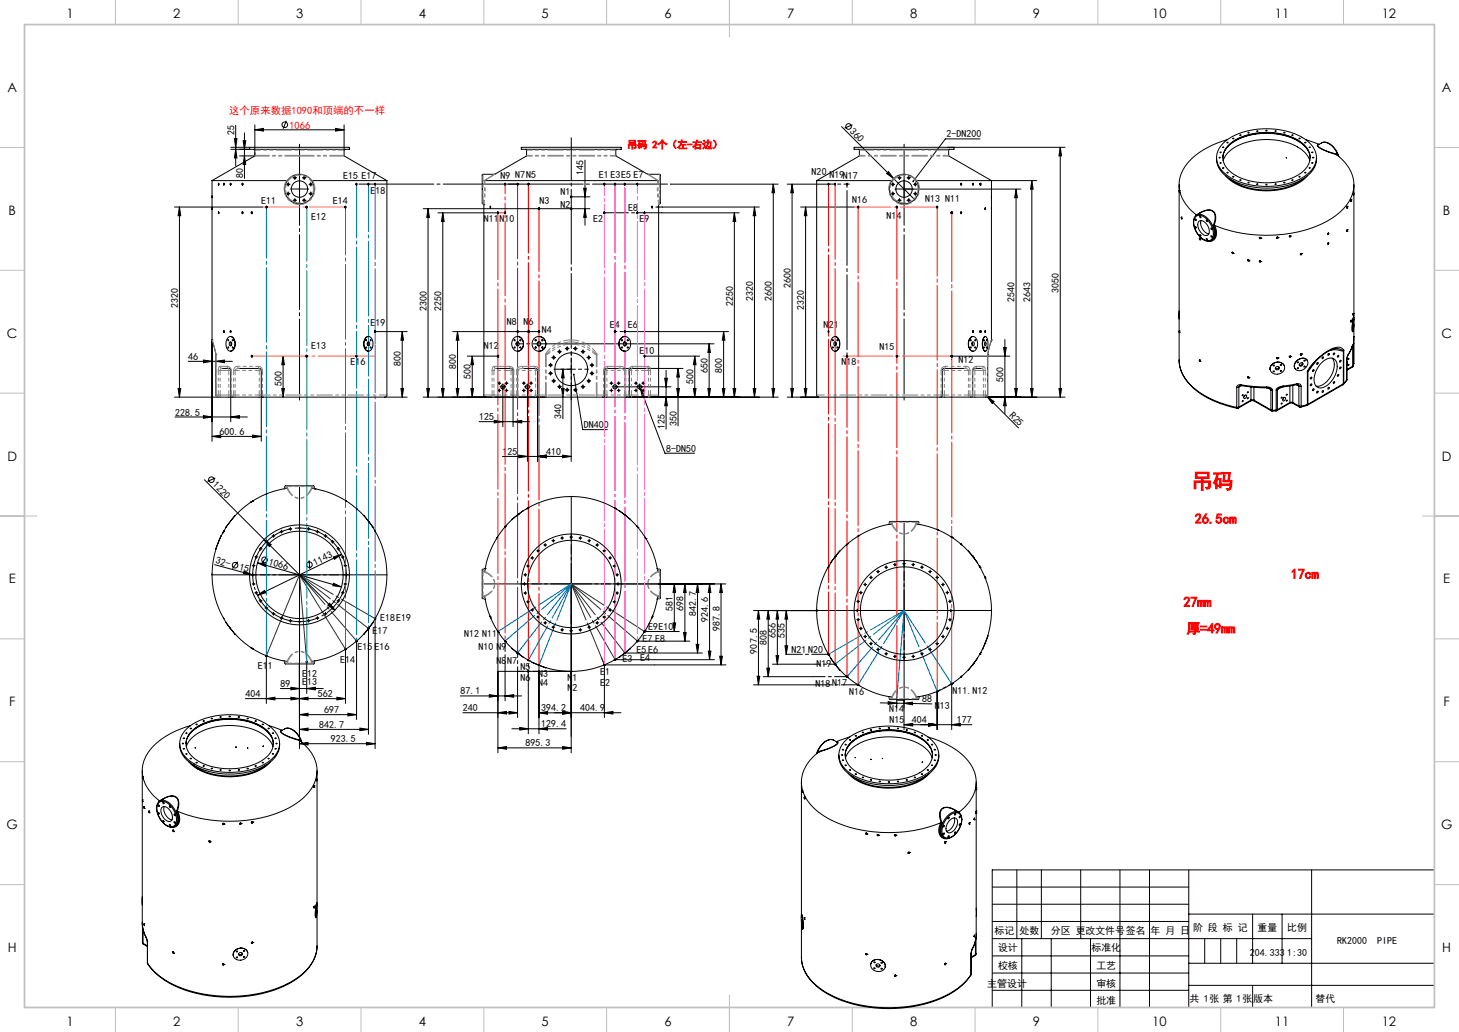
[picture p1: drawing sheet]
<svg xmlns="http://www.w3.org/2000/svg" width="594mm" height="420mm" viewBox="0 0 594 420" stroke-linecap="round" stroke-linejoin="round" font-family="sans-serif">
<defs><g id="words">
<text font-size="8.5" fill="#f00" x="485.2" y="198.7">吊码</text>
<g font-size="5.6" fill="#f00">
<text x="486.5" y="213.1">26.5cm</text>
<text x="525.6" y="235.5">17cm</text>
<text x="481.8" y="246.9">27mm</text>
<text x="483.1" y="257.7">厚=49mm</text>
</g>
<g font-size="5.3">
<text x="27" y="7.4">1</text>
<text x="70.5" y="7.4">2</text>
<text x="120.5" y="7.4">3</text>
<text x="170.5" y="7.4">4</text>
<text x="220.5" y="7.4">5</text>
<text x="270.5" y="7.4">6</text>
<text x="320.5" y="7.4">7</text>
<text x="370.5" y="7.4">8</text>
<text x="420.5" y="7.4">9</text>
<text x="469.1" y="7.4">10</text>
<text x="519.1" y="7.4">11</text>
<text x="562.6" y="7.4">12</text>
<text x="3" y="37.4">A</text>
<text x="587" y="37.4">A</text>
<text x="3.5" y="87.4">B</text>
<text x="587.5" y="87.4">B</text>
<text x="2.8" y="137.4">C</text>
<text x="586.8" y="137.4">C</text>
<text x="3" y="187.4">D</text>
<text x="587" y="187.4">D</text>
<text x="3.6" y="237.4">E</text>
<text x="587.6" y="237.4">E</text>
<text x="3.7" y="287.4">F</text>
<text x="587.7" y="287.4">F</text>
<text x="2.7" y="337.5">G</text>
<text x="586.7" y="337.5">G</text>
<text x="3.2" y="387.4">H</text>
<text x="587.2" y="387.4">H</text>
<text x="27" y="417.4">1</text>
<text x="70.5" y="417.4">2</text>
<text x="120.5" y="417.4">3</text>
<text x="170.5" y="417.4">4</text>
<text x="220.5" y="417.4">5</text>
<text x="270.5" y="417.4">6</text>
<text x="320.5" y="417.4">7</text>
<text x="370.5" y="417.4">8</text>
<text x="420.5" y="417.4">9</text>
<text x="469.1" y="417.4">10</text>
<text x="519.1" y="417.4">11</text>
<text x="562.6" y="417.4">12</text>
</g>
<g font-size="4.2" fill="#f00">
<text x="93.3" y="46.4">这个原来数据1090和顶端的不一样</text>
<text x="117.8" y="52.5">1066</text>
</g>
<g font-size="4.1">
<text x="345.8" y="53.8" transform="rotate(45 345.8 53.8)">360</text>
<text x="95.4" y="55" transform="rotate(-90 95.4 55)">25</text>
<text x="385.3" y="55.9">2-DN200</text>
<text x="237.6" y="71.3" transform="rotate(-90 237.6 71.3)">145</text>
<text x="330.5" y="71.2">N20</text>
<text x="99" y="72.6" transform="rotate(-90 99 72.6)">80</text>
<text x="139.7" y="72.8">E15 E17</text>
<text x="203.8" y="72.8">N9 N7N5</text>
<text x="243.8" y="72.5">E1E3E5 E7</text>
<text x="337.7" y="72.3">N19N17</text>
<text x="106.4" y="83.1">E11</text>
<text x="135.6" y="83.1">E14</text>
<text x="150.8" y="79.1">E18</text>
<text x="219.7" y="83.1">N3</text>
<text x="228.1" y="79.5">N1</text>
<text x="347" y="82.6">N16</text>
<text x="376.6" y="82.4">N13 N11</text>
<text x="126.7" y="89.5">E12</text>
<text x="228.1" y="84.6">N2</text>
<text x="255.7" y="85.8">E8</text>
<text x="360.9" y="89">N14</text>
<text x="197" y="90.4">N11</text>
<text x="203.3" y="90.2">N10</text>
<text x="241.5" y="90.4">E2</text>
<text x="260.3" y="90.4">E9</text>
<text x="321.9" y="117.1" transform="rotate(-90 321.9 117.1)">2600</text>
<text x="431.1" y="119.3" transform="rotate(-90 431.1 119.3)">3050</text>
<text x="72.5" y="125.4" transform="rotate(-90 72.5 125.4)">2320</text>
<text x="298.4" y="124.7" transform="rotate(-90 298.4 124.7)">2250</text>
<text x="306.6" y="122.6" transform="rotate(-90 306.6 122.6)">2320</text>
<text x="314.3" y="122.6" transform="rotate(-90 314.3 122.6)">2600</text>
<text x="413.1" y="123" transform="rotate(-90 413.1 123)">2540</text>
<text x="419.5" y="123" transform="rotate(-90 419.5 123)">2643</text>
<text x="173.7" y="126.5" transform="rotate(-90 173.7 126.5)">2300</text>
<text x="179.7" y="126.5" transform="rotate(-90 179.7 126.5)">2250</text>
<text x="327.4" y="126.1" transform="rotate(-90 327.4 126.1)">2320</text>
<text x="150.8" y="132.5">E19</text>
<text x="206.4" y="132.5">N8</text>
<text x="213.1" y="132.5">N6</text>
<text x="220.7" y="135.7">N4</text>
<text x="248.3" y="133.3">E4</text>
<text x="255.6" y="133.3">E6</text>
<text x="335.3" y="133.6">N21</text>
<text x="126.7" y="142.2">E13</text>
<text x="197" y="141.9">N12</text>
<text x="358" y="142.6">N15</text>
<text x="76.7" y="146.5">46</text>
<text x="142.7" y="148.6">E16</text>
<text x="163.2" y="149.2" transform="rotate(-90 163.2 149.2)">800</text>
<text x="260.3" y="144.1">E10</text>
<text x="342.6" y="148.6">N18</text>
<text x="390.3" y="147.9">N12</text>
<text x="185.7" y="150.4" transform="rotate(-90 185.7 150.4)">800</text>
<text x="191.7" y="154.3" transform="rotate(-90 191.7 154.3)">500</text>
<text x="288.1" y="151.6" transform="rotate(-90 288.1 151.6)">650</text>
<text x="294" y="151.6" transform="rotate(-90 294 151.6)">800</text>
<text x="408.6" y="155.6" transform="rotate(-90 408.6 155.6)">500</text>
<text x="114.7" y="156.9" transform="rotate(-90 114.7 156.9)">500</text>
<text x="282.3" y="156.1" transform="rotate(-90 282.3 156.1)">500</text>
<text x="71.3" y="169.1">228.5</text>
<text x="195.1" y="171">125</text>
<text x="228.6" y="170.4" transform="rotate(-90 228.6 170.4)">340</text>
<text x="275.5" y="173.3" transform="rotate(-90 275.5 173.3)">350</text>
<text x="410.8" y="169.4" transform="rotate(45 410.8 169.4)">R25</text>
<text x="89.3" y="177">600.6</text>
<text x="237.6" y="174.2">DN400</text>
<text x="270.6" y="174.6" transform="rotate(-90 270.6 174.6)">125</text>
<text x="204.6" y="185.2">125</text>
<text x="222.4" y="185.2">410</text>
<text x="271.2" y="183.8">8-DN50</text>
<text x="86.4" y="197.6" transform="rotate(45 86.4 197.6)">1220</text>
<text x="87.5" y="229.3" transform="rotate(15 87.5 229.3)">32-</text>
<text x="97.2" y="231.9" transform="rotate(15 97.2 231.9)">15</text>
<text x="109.1" y="229.7" transform="rotate(16 109.1 229.7)">1066</text>
<text x="128.3" y="230.3" transform="rotate(-26 128.3 230.3)">1143</text>
<text x="274" y="248.7" transform="rotate(-90 274 248.7)">581</text>
<text x="278.3" y="248.7" transform="rotate(-90 278.3 248.7)">698</text>
<text x="283.4" y="250.7" transform="rotate(-90 283.4 250.7)">842.7</text>
<text x="151.6" y="258">E17</text>
<text x="154.7" y="252.8">E18E19</text>
<text x="263.8" y="256.4">E9E10</text>
<text x="288.3" y="253" transform="rotate(-90 288.3 253)">924.6</text>
<text x="293" y="256.9" transform="rotate(-90 293 256.9)">987.8</text>
<text x="188.9" y="259.1">N12 N11</text>
<text x="261.6" y="261.1">E7 E8</text>
<text x="312.2" y="262.6" transform="rotate(-90 312.2 262.6)">808</text>
<text x="315.9" y="259.5" transform="rotate(-90 315.9 259.5)">656</text>
<text x="319.6" y="259.5" transform="rotate(-90 319.6 259.5)">535</text>
<text x="145.6" y="264.5">E15 E16</text>
<text x="194.8" y="264.5">N10 N9</text>
<text x="253.5" y="269.3">E3</text>
<text x="259.1" y="265.6">E5E6</text>
<text x="260.6" y="269.1">E4</text>
<text x="308.2" y="266" transform="rotate(-90 308.2 266)">907.5</text>
<text x="322.2" y="265.8">N21N20</text>
<text x="105" y="272.1">E11</text>
<text x="123.1" y="275.5">E12</text>
<text x="138.5" y="270">E14</text>
<text x="202.1" y="270">N8</text>
<text x="206.5" y="270">N7</text>
<text x="211.9" y="272.9">N5</text>
<text x="219.2" y="275.5">N3</text>
<text x="244.4" y="274.6">E1</text>
<text x="332.4" y="271.6">N19</text>
<text x="114.2" y="279.6">89</text>
<text x="123.1" y="278.9">E13</text>
<text x="211.9" y="277.2">N6</text>
<text x="219.2" y="279.4">N4</text>
<text x="231" y="277.3">N1</text>
<text x="231" y="281.1">N2</text>
<text x="244.4" y="279.4">E2</text>
<text x="332" y="279.5">N18N17</text>
<text x="99.9" y="283.7">404</text>
<text x="129.4" y="283.7">562</text>
<text x="187.5" y="282.6">87.1</text>
<text x="345.7" y="282.9">N16</text>
<text x="375.4" y="285.8" transform="rotate(1 375.4 285.8)">88</text>
<text x="387.8" y="282.5">N11.N12</text>
<text x="131.9" y="290.2">697</text>
<text x="188.5" y="289.5">240</text>
<text x="220.3" y="289.5">394.2</text>
<text x="236.2" y="289.5">404.9</text>
<text x="362" y="289.9">N14</text>
<text x="380.6" y="288.3">N13</text>
<text x="129.9" y="296.3">842.7</text>
<text x="220.3" y="296">129.4</text>
<text x="362.1" y="294.1">N15</text>
<text x="371.2" y="294.3">404</text>
<text x="389.6" y="294.3">177</text>
<text x="134.7" y="302.1">923.5</text>
<text x="214" y="303.8">895.3</text>
<text x="404.9" y="380.2">标记</text>
<text x="415.1" y="380.2">处数</text>
<text x="427.9" y="380.2">分区 更改文件号签名</text>
<text x="468.5" y="380.2">年 月 日</text>
<text x="485.7" y="378.9">阶 段 标 记</text>
<text x="512" y="378.9">重量</text>
<text x="524.1" y="378.9">比例</text>
<text x="406.3" y="387.2">设计</text>
<text x="444.4" y="387.2">标准化</text>
<text x="508.9" y="389">204.333</text>
<text x="524" y="389">1:30</text>
<text x="544.5" y="384.2">RK2000</text>
<text x="560.7" y="384.2">PIPE</text>
<text x="406.3" y="394.4">校核</text>
<text x="446.4" y="394.3">工艺</text>
<text x="401.9" y="401.6">主管设计</text>
<text x="446.4" y="401.6">审核</text>
<text x="484.3" y="407.7">共 1张 第 1张</text>
<text x="510.1" y="407.7">版本</text>
<text x="446.4" y="408.5">批准</text>
</g>
<text font-size="4.1" fill="#f00" x="255.4" y="60.3">吊码 2个（左-右边）</text>
<text font-size="4.1" fill="#0a0605" x="535.6" y="407.7">替代</text>
</g></defs>
<g fill="none" stroke="#000" stroke-width=".41">
<path d="M94 60h7.6M95.4 56.4h1.1l-.5 3.6zM96 51v16.5M99 57.3h1l-.5 3.5zM99.5 54.1v18.5M101.6 60h40.6v.8h-40.6M101.6 60v.8M103.8 52.8l3.4-.5v1.1zM103.8 50.8v12.6M103.8 52.8h36.3M116.6 49.2l-1.3 3.2M136.6 52.3l3.5 .5-3.5 .6z"/>
<path d="M140.1 50.8v12.6l17.4 10.1M212.2 60h40.7v.8h-40.7zM342.6 51.5l29.7 29.7M347.1 50.8l-3.2 1.4M347.7 60h40.7v.8h-40.7zM385.8 60h47.8M399 56.5h-14.1l-13.1 17.3M431.7 60l.5 3.4h-1.1zM431.7 60v101.6M497.8 59.8l.5 .2zM498 58.3a28.1 28.1 0 0 1 22.4-5.6l3 .6a16.5 16.5 0 0 1 12 8.1 8.3 8.3 0 0 1-4 10.1l-4.2 2.3-5.8 1.6-6.8 .5-6.2-.8a16.6 16.6 0 0 1-12.7-8.5 7.8 7.8 0 0 1 2.3-8.3zM499.7 56.9a29 29 0 0 0-18.2 12.5 13.5 13.5 0 0 0 4.1 16.8l1.4 1.2"/>
<path d="M500.2 59l2.5-1.9 2.5-1.3 4.1-1.2 3.5-.6 4.7-.1 3.6 .5 3 .7 3.4 1.4a8.6 8.6 0 0 1 5.8 9 13.1 13.1 0 0 1-10.4 8l-4.5 .8h-5.6l-5.2-1-4.2-1.7a8.3 8.3 0 0 1-5.3-9.1l.9-2.1zM501.9 56.3l.5 .1zM511.7 53.3l.5 .1zM515.4 53.1l.5 .1zM519.1 53.3l.5 .1zM522.7 53.9l.5 .1zM528.9 56.3l.4 .1zM531.6 56.9l5.3 1.9M533 59.8l.5 .2zM536.9 58.8l-.5 .1a2.01 2.01 0 0 0 1.9 1.9l5.9 2.1M536.9 58.8h.1M538 58.2a5.3 5.3 0 0 1 6.2 3.4l.8 2.1"/>
<path d="M538 58.2l-1.4 .8a2.28 2.28 0 0 0 2.1 1.8l5.5 1.9M538 58.2a5.4 5.4 0 0 1 6.1 3.5l.8 1.8M86.3 73.5h30.7M86.3 79.8v.7M86.3 73.5v6.3M89 74.6v.7M91.1 74.6v.7M93.8 74.6l.3 .3-.3 .4M93.8 74.6l-.2 .2 .2 .5M94 60.8h7.6M96 60.8l.5 3.5h-1.1zM97.5 63.4h6.3"/>
<path d="M98.7 74.6l.2 .2-.2 .5M98.7 74.6l-.3 .3 .3 .4M99.5 63.4l.5 3.5h-1zM103.4 60.8l.4 .3M103.6 63.6l-17.3 9.9M103.8 63.2l-.2 .4M103.8 63.4l-.2 .2M117.3 78.8v.1M117.3 75.1h.1M117.3 74.9v.2M119.9 72.4h.2M120 72.3v.1"/>
<path d="M121.8 77h.2M121.9 76.9v.1M123.8 72.4h.1M123.8 72.3v.1M126.4 78.8h.2M126.4 75.1h.2M126.5 74.9v.2M126.5 78.8v.1M126.8 73.5h30.7M140.4 60.8l-.3 .3M145.2 74.6l-.3 .3 .3 .4M145.2 74.6l.2 .2-.2 .5"/>
<path d="M145.2 74.6l-.3 .2 .3 .5M150 74.6v.7M150 74.6l.2 .2-.2 .5M152.7 74.6v.7M157.5 73.5v87.4l-.3 .5-.5 .2M197 73.5h.3M197.4 73.5h70.4M197.4 73.5h-.1M205.6 74.6l.2 .3-.2 .4M205.6 74.6l-.2 .3 .2 .4M210.7 74.6l.3 .3-.3 .4M210.7 74.6l-.2 .2 .2 .5"/>
<path d="M214.1 60.8l.3 .2-.2 2.6-12.8 7.3-5 .1-.1 11.7 .3 .3M215.1 74.6l.3 .3M215.4 74.9l-.3 .4M237.6 76.6h1.1l-.5 3.5zM238.2 65.2v26.5M246.1 74.6l-.4 .3 .4 .4M246.1 74.6a.34 .34 0 0 0-.4 .3 .34 .34 0 0 0 .4 .4M246.1 74.6a.34 .34 0 0 1 .3 .3 .34 .34 0 0 1-.3 .4M250.4 74.6l-.3 .3 .3 .4M250.4 74.6l-.3 .2 .3 .5M250.4 74.6l.3 .3-.3 .4M251.1 60.8l-.4 .2 .2 2.6 12.8 7.3h4.8l.3 .3v11.5l-.7 .5v77.7l-.6 .7h-3.5"/>
<path d="M254.4 74.6l-.3 .3 .3 .4M254.4 74.6l-.3 .2 .3 .5M254.4 74.6l.3 .3-.3 .4M259.5 74.6l-.2 .2 .2 .5M259.5 74.6l.2 .2-.2 .5M267.8 73.5h.1M268.1 73.5h-.3M273 74.9h43.8M314.8 74.9l.6 3.5h-1.1zM314.8 74.9v86.7M320.5 74.9h17M322.5 74.9v86.7"/>
<path d="M322.5 74.9l.5 3.5h-1.1zM332.5 73.5v87.5l.8 .6M332.5 73.5h30.6M337.3 74.6v.7M340 74.6l.2 .2-.2 .5M340 74.6l.2 .3-.2 .4M340 74.6l-.2 .3 .2 .4M344.8 74.6l.3 .3-.3 .4M344.8 74.6l-.2 .3 .2 .4M349.6 60.8l.3 .2-.2 2.6-17.2 9.9M361.7 69.8l2.1 2.9-2.8-2.1zM363.4 78.8h.2"/>
<path d="M363.4 75.1h.2M363.5 74.9v.2M363.5 78.8v.1M366.1 72.4h.2M366.2 72.3v.1M368 77h47.6M368.1 76.9v.1M369.9 72.4h.2M370 72.3v.1M372.6 78.8h.1M372.6 75.1h.1M372.6 74.9v.2"/>
<path d="M372.6 78.8v.1M373 73.5h30.6M386.6 60.8l-.4 .3 .2 2.5 17.2 9.9M391.3 74.6l-.2 .3 .2 .4M391.3 74.6l.3 .3-.3 .4M396.2 74.6l-.2 .3 .2 .4M396.2 74.6l-.2 .2 .2 .5M396.2 74.6v.7M399 74.7l.3 .1-.1 .5zM399.1 74.6h.1M399.1 75.3h.1M399.1 74.6v.7"/>
<path d="M403.6 79.8v.7M403.6 73.5v6.3M403.6 73.5h18.5M413.7 77l.5 3.5h-1.1zM413.7 77v84.6M420.1 73.5l.5 3.5h-1zM420.1 73.5v88.1M480.1 75.2v71.5M480.1 77.6h.1M480.1 77.6l.1 .6M480.1 77.6l.1 .6zM480.2 78.2h.1"/>
<path d="M495.3 64.2a10.7 10.7 0 0 0 7.5 9.7l5.6 1.9 5.6 .7 4.8-.1 6.5-1.3a14.2 14.2 0 0 0 10.5-8.8l.2-2.1M496.3 64.1l.5 .1zM496.7 61.9l.5 .1zM497.8 68.2l.5 .2zM497.9 64.3a10.1 10.1 0 0 1 7.3-8.2l4.1-1.3 5.4-.7 6.4 .5 5 1.5a10.1 10.1 0 0 1 7.3 8.2M498 65.4a14.2 14.2 0 0 1 11.2-7.9l5-.7 5.6 .3 4.8 1.1 4 1.8a9.9 9.9 0 0 1 4.7 5.4M498.7 61.3l.2-.4a20.1 20.1 0 0 1 16.3-6.6l6 .5 5.7 1.8a12.9 12.9 0 0 1 5.7 4.7M499.1 71.7l.2 .2a23.9 23.9 0 0 0 19.2 5.6l5-.9 3.7-1.3a14.3 14.3 0 0 0 5-3.6M499.6 70.1l.4 .2zM500.6 72.7l2.5 1.8 3 1.3 3.9 1 4.2 .5 4.3-.1 4.5-.8 4.4-1.6 3.3-2.1M502 71.8l.4 .1-.3 .2zM504.8 73.3h.5z"/>
<path d="M508.1 74.2l.5 .1zM522.7 74.2l.5 .1zM523.7 64.2h.1M526 73.2l.5 .1zM528.9 71.8l.4 .2zM531.2 70.2l.5 .1zM533 68.3l.5 .1zM534.1 61.9l.5 .1zM534.4 64.1l.5 .1zM544.2 62.9a15 15 0 0 1 6.6 15.3 21.9 21.9 0 0 1-13.2 13.2 57.5 57.5 0 0 1-43.1 .3M544.2 62.9h.1M544.2 62.7v.2"/>
<path d="M544.2 62.7l.2 .4M550.9 79.3h.1M550.9 78.7v.6M550.9 78.6v.7zM551 78.6h.1M551 78.6l-.1 .1M551.2 75.2v53.9M71 84.3h36M73.1 84.3l.5 3.5h-1.1zM73.1 84.3v77.3M86.3 84.6v.7M86.3 80.5v4.1"/>
<path d="M86.3 85.3v94.3M89 86.3v.6M98.7 86.3l.2 .2-.2 .4M98.7 86.3l-.3 .3 .3 .3M102.5 86.3h.1M102.5 86.9h.1M102.5 86.3l.3 .3-.3 .3M108.4 83.9l.4 .3-.4 .4M108.4 83.9a.34 .34 0 0 1 .4 .4 .34 .34 0 0 1-.4 .3M108.4 83.9a.34 .34 0 0 0-.3 .4 .34 .34 0 0 0 .3 .3M119.9 81.5h.2M120 81.4v.2"/>
<path d="M123.8 81.5h.1M123.8 81.4v.2M124.9 83.9l-.4 .3 .4 .4M124.9 83.9a.34 .34 0 0 0-.4 .4 .34 .34 0 0 0 .4 .3M124.9 83.9a.34 .34 0 0 1 .3 .4 .34 .34 0 0 1-.3 .3M140.7 83.9l-.3 .3 .3 .4M140.7 83.9l.2 .3-.2 .4M172.3 84.9h67.9M174.3 84.9v76.7M174.3 84.9l.5 3.6h-1.1zM178.3 86.6h24.4M180.3 86.6l.5 3.5h-1.1z"/>
<path d="M180.3 86.6v75M196.6 83l.4 .3M196.6 83h.1M197 83.3v77.7l.8 .6h3.3M197 83.3h.1M199.6 83.9v.7M202.6 86.3l.3 .3-.2 .3zM202.7 86.3l.2 .1-.2 .5M205.6 86.3l.2 .3-.2 .3M205.6 86.3l-.2 .3 .2 .3M219.4 84.6l.3 .3-.3 .4M219.4 84.6l.3 .2-.3 .5"/>
<path d="M219.4 84.6a.34 .34 0 0 0-.3 .3 .34 .34 0 0 0 .3 .4M232.6 80.1h7.6M238.2 84.9l.5 3.6h-1.1zM246.1 86.3l-.4 .2 .4 .4M246.1 86.3a.34 .34 0 0 0-.4 .3 .34 .34 0 0 0 .4 .3M246.1 86.3a.34 .34 0 0 1 .3 .3 .34 .34 0 0 1-.3 .3M259.5 86.3l-.2 .2 .2 .4M259.5 86.3l.2 .2-.2 .4M262.4 86.3l.2 .2-.1 .4zM262.4 86.3v.6M262.4 86.3h.1M262.4 86.9h.1"/>
<path d="M265.5 83.9v.7M267.6 84.3h41.5M269.4 86.6h31.6M299 86.6l.5 3.5h-1zM299 86.6v75M307.2 84.3l.5 3.5h-1.1zM307.2 84.3v77.3M326 84.3h21.7M328 84.3l.5 3.5h-1.1zM328 84.3v77.3M349.4 83.9l.2 .4-.2 .3M349.4 83.9l.2 .3-.2 .4"/>
<path d="M349.4 83.9l-.3 .3 .3 .4M365.1 83.9l.3 .3-.3 .4M365.1 83.9a.34 .34 0 0 1 .3 .4 .34 .34 0 0 1-.3 .3M365.1 83.9a.34 .34 0 0 0-.3 .4 .34 .34 0 0 0 .3 .3M366.1 81.5h.2M366.2 81.4v.2M369.9 81.5h.2M370 81.4v.2M381.5 83.9l-.3 .2 .3 .5M381.5 83.9l-.3 .3 .3 .4M381.5 83.9a.34 .34 0 0 1 .3 .4 .34 .34 0 0 1-.3 .3M387.5 86.9h.1"/>
<path d="M387.5 86.3h.1M387.5 86.3l-.3 .3 .3 .3M391.3 86.3l-.2 .2 .2 .4M391.3 86.3l-.2 .3 .2 .3M391.3 86.3l.3 .3-.3 .3M401.1 84.6v.7M403.6 84.6v.7M403.6 80.5v4.1M403.6 85.3v53.1M480.9 88.4h.1M480.9 88.4l.1 .1M480.9 88.4l.1 .7z"/>
<path d="M481 88.5v.6M481 89.1h.1M486.7 88.3a3.4 3.4 0 0 1 5 1.3l1.7 2.8 .6 2.5a2.55 2.55 0 0 1-1.3 2.9 2.55 2.55 0 0 1-3.2-.7l-1.7-1.6-1.5-2.9-.3-2.3zM487 87.4l.1 .1M487 87.4l-.2 .4M487.1 87.5a6.2 6.2 0 0 1 6.9-1.5 5.2 5.2 0 0 1 .3 5.7M487.1 87.5v.1M487.2 87.5l1.3-.7a4.3 4.3 0 0 1 5.8-.2l.4 2.5-.7 2.6M487.2 87.5h.1M487.3 87.5l-.2 .1a5.3 5.3 0 0 0 0 6.8l1.6 2.2 1.8 1.2a2.8 2.8 0 0 0 2.7 .1M487.3 87.5a5.1 5.1 0 0 1 5.7 3l1 2.2 .5 2.1a3.1 3.1 0 0 1-1.3 3.1M488 90.2a2.62 2.62 0 0 1 3.7 1.7l.6 1.6a1.7 1.7 0 0 1-.8 2.3 1.7 1.7 0 0 1-2.3-.8l-1.4-2.5-.2-1.4z"/>
<path d="M488.3 97l.4 .6zM488.3 97h.1M488.3 97h.2M488.5 97l.1 .6M488.6 97.6h.1M489 89.8l-.2 1.5 .6 1.6 1.3 1.6 1.5 .7M493.2 97.9h.1M494 91.7h.3M494 91.7a4.2 4.2 0 0 1-.8 6.2M494.3 91.7h.2M494.5 91.7a4.3 4.3 0 0 1-1.2 6.4h-1.9M512.7 96.8h.1"/>
<path d="M513 96.6l-.3 .2M513 96.6l.3 .3M513.4 96.9h.1M519.7 96.9h.1M520.1 96.5l-.4 .4M520.1 96.5l.3 .2M520.4 96.7h.1M524.9 96.3h.1M525.5 96h-.5l-.1 .3M540.8 98.8l-.2 .3 .2 .3M540.8 94.8l-.2 .4 .2 .2M540.8 94.8l.2 .1-.2 .5"/>
<path d="M540.8 98.8h.2l-.2 .6M548.4 84.6h.1M548.4 94.2h.1M548.5 84l-.1 .6M548.5 93.6l-.1 .6M548.5 93.6h.1M548.5 84l-.1 .6zM548.5 93.5l-.1 .7zM548.5 84h.1M548.5 93.5h.1M549.9 82h.1M550 81.4l-.1 .6"/>
<path d="M550.1 81.3h.1M550.1 81.3l-.1 .1M550.1 81.3l-.2 .7zM501.6 102.7h.1M501.9 102.7l.2 .4M501.9 102.7h-.3M502.1 103.1h.1M507.9 105.9l.4-.2 .2 .5M507.9 105.9v.1M508.5 106.2h.1M512.7 106.3h.1M513 106.1l-.3 .2"/>
<path d="M513 106.1l.3 .4M513.4 106.5h.1M529.4 103.6h.1M529.7 103.1l-.3 .5M529.7 103.1l.3 .1M530 103.2h.1M86.3 138.4l1.6 5.9M86.3 138.4h.1M91.1 134.6v.7M93.6 139.2a.72 .72 0 0 1 .7 .7 .72 .72 0 0 1-.7 .7l-.3-.6zM93.8 136.9a3.3 3.3 0 0 1 2 3 3.3 3.3 0 0 1-2 3M93.8 134.6l.3 .3-.3 .4"/>
<path d="M93.8 136.9a3.5 3.5 0 0 1 1.2 5.4l-1.2 .6M93.8 136.9a3.5 3.5 0 0 0-.7 5.7l.7 .3M93.8 134.6l-.2 .2 .2 .5M94.2 139.3v1.3M94.7 138.2l.2 .1-.1 .4zM149.7 139.3v1.3M149.7 139.3a.7 .7 0 0 1 .8 .6 .7 .7 0 0 1-.8 .7l-.2-.5zM150 136.9a3.3 3.3 0 0 0-1.9 3 3.3 3.3 0 0 0 1.9 3M150 136.9a3.5 3.5 0 0 1 1.3 5.2l-.7 .7-.6 .1M150 136.9a3.5 3.5 0 0 0-1.2 5.4l1.2 .6M152.7 134.6v.7M152.7 135h13.1"/>
<path d="M163.8 135l.5 3.4h-1.1zM163.8 135v26.6M184.3 135h35.1M186.3 135l.5 3.4h-1.1zM186.3 135v26.6M210.7 134.6l.3 .4-.3 .3M210.7 136.9a3.1 3.1 0 0 1 2.4 3 3.1 3.1 0 0 1-2.4 3M210.7 136.9a3.1 3.1 0 0 0-2.3 3 3.1 3.1 0 0 0 2.3 3M210.7 134.6l-.2 .2 .2 .5M211 139.2l-.4 .6 .4 .9M215.1 135h.1M215.1 135.3h.1"/>
<path d="M215.1 134.6h.1M215.1 134.6l.3 .2-.3 .5M218.2 138.2v.5M219.4 136.9a3 3 0 0 1 2.8 3 3 3 0 0 1-2.8 3M219.4 134.6l.3 .3-.3 .4M219.4 136.9a3 3 0 0 0-2.8 3 3 3 0 0 0 2.8 3M219.4 134.6l.3 .2-.3 .5M219.4 134.6a.34 .34 0 0 0-.3 .3 .34 .34 0 0 0 .3 .4M219.4 139.9h71.3M219.5 139.1a.86 .86 0 0 0-.6 .8 .86 .86 0 0 0 .6 .9M220.9 138.2v.5M250.4 134.6l-.3 .2 .3 .5"/>
<path d="M250.4 134.6l.3 .3-.3 .4M254 139.2a.72 .72 0 0 1 1 .3 .72 .72 0 0 1-.2 .9 .72 .72 0 0 1-1 0zM254.1 139.2l.4 .6-.4 .9M254.4 136.9a3.1 3.1 0 0 0-2.4 3 3.1 3.1 0 0 0 2.4 3M254.4 134.6l-.3 .2 .3 .5M254.4 136.9a3.1 3.1 0 0 1 2.4 3 3.1 3.1 0 0 1-2.4 3M254.4 134.6l.3 .3-.3 .4M255.7 135h40.9M288.7 139.9l.5 3.6h-1zM288.7 139.9v21.7M294.6 135l.5 3.4h-1zM294.6 135v26.6"/>
<path d="M337.3 134.6v.7M339 138.2l.2 .1-.1 .4zM339.7 139.2a.7 .7 0 0 1 .8 .7 .7 .7 0 0 1-.8 .7zM340 136.9a3.3 3.3 0 0 1 1.9 3 3.3 3.3 0 0 1-1.9 3M340 136.9a3.5 3.5 0 0 1 .7 5.7l-.7 .3M340 136.9a3.5 3.5 0 0 0-1 5.6l1 .4M340.3 139.3v1.3M340.7 138.3h.3l-.1 .4zM395.8 139.3l.2 .6-.2 .7M395.9 139.3a.7 .7 0 0 1 .8 .6 .7 .7 0 0 1-.8 .7l-.3-.6zM396.2 134.6l-.2 .2 .2 .5M396.2 136.9a3.4 3.4 0 0 0-2 3 3.4 3.4 0 0 0 1.8 3h.2"/>
<path d="M396.2 136.9a3.5 3.5 0 0 0-1.3 5.2l1.3 .8M396.2 136.9a3.5 3.5 0 0 1 1.1 5.4l-1.1 .6M396.2 134.6v.7M397 138.2l.1 .5zM399.1 134.6l.1 .7zM399.1 134.6h.1M399.1 135.3h.1M399.1 134.6v.7M399.1 135h.1M400.6 138.2l-.1 .5zM401 139.2l.4 .1v.8a.4 .4 0 0 1 0 .6 .4 .4 0 0 1-.6 0 .4 .4 0 0 1 0-.6zM401.1 136.9a4.4 4.4 0 0 0-.1 6h.1"/>
<path d="M401.1 134.6v.7M401.1 136.9l-.7 .8-.4 2.1 .4 2.3 .7 .8M401.1 136.9l.7 .7 .4 1.8-.2 2.6-.9 .9M401.7 138.2v.5zM403.6 138.6l-1.5 5.5M403.6 138.4l-.1 .4M403.6 138.4h.1M409.1 138.2v30.1M480.1 126.5v3.3M480.1 134.7h.1M480.1 134.8l.1 .6M480.1 134.7v.1"/>
<path d="M480.1 134.7l.1 .7zM480.2 135.4h.1M549.9 131h.1M550 130.4l-.1 .6M550.1 130.3h.1M550.1 130.3l-.1 .1M550.1 130.3l-.2 .7zM550.8 131.4l-.1 .5zM550.8 133.8l-.1 .5zM550.9 128.3h.1M550.9 129.6l-.3 2.2a4 4 0 0 0 .1 3.2M550.9 127.7v.6"/>
<path d="M550.9 127.7v.5M551 127.6h.1M551 127.6l-.1 .1M551 131.2l-.1 1.6zM551.1 129l-.2 .6M551.1 129l.2 3.1-.6 2.9v-3.4zM551.1 132.1v.5zM551.1 129h.1M551.1 129.7v.5zM551.2 137l-.1 10.9M551.2 137l-.1 2.7M551.2 132.4v4.6"/>
<path d="M72.5 158.1h1.1l-.5 3.5zM76.6 147.1h18M82.8 146.5l3.5 .6-3.5 .5zM87.9 144.3v16.6l.3 .5 .5 .2M87.9 144.3h.1M87.9 147.1l3.5-.6v1.1zM90.3 149.9h2.9l.7 .7v21.1M94.6 141.2l.3 .1-.1 .4zM97.3 149.9h6.6a2.17 2.17 0 0 1 2.3 .4l.2 29.3M102.5 144.6l.3 .3M102.8 144.9l-.3 .4M114.7 158.1h1.1l-.5 3.5z"/>
<path d="M115.3 144.9l.5 3.5h-1.1zM115.3 144.9v16.7M124.9 144.6l-.4 .3 .4 .4M124.9 144.6a.34 .34 0 0 1 .3 .4 .34 .34 0 0 1-.3 .3M124.9 144.6a.34 .34 0 0 0-.4 .4 .34 .34 0 0 0 .4 .3M145.2 144.6l-.3 .3 .3 .4M145.2 144.6l-.3 .2 .3 .5M145.2 144.6l.2 .2-.2 .5M163.2 158.1h1.1l-.5 3.5zM173.7 158.1h1.1l-.5 3.5zM179.7 158.1h1.1l-.5 3.5zM185.7 158.1h1.1l-.5 3.5z"/>
<path d="M190.3 144.9h12.1M191.7 158.1h1.1l-.5 3.5zM192.3 144.9v16.7M192.3 144.9l.5 3.5h-1.1zM201.9 149.9h6.3l.6 .6 .1 23.1M202.6 144.7l.3 .2-.2 .4zM202.7 145.3h.1M202.7 144.6h.1M202.7 144.6v.7M203.2 158.9h.1M203.2 156h.1M203.2 155.9v.2"/>
<path d="M203.2 158.8v.2M204.6 157.4h.2M204.7 157.4v16.2M206.1 158.9h.2M206.1 156h.2M206.2 155.9v.2M206.2 158.8v.2M213.1 149.9h5.1l.7 .8v37.1M213.2 156h.1M213.3 155.9v.2M213.3 158.9v.1M214.6 157.4h.2"/>
<path d="M214.7 157.4v30.4M216.1 158.9h.2M216.1 156h.2M216.2 155.9v.2M216.2 158.8v.2M218.2 141.2v.5M220.9 141.2v.5M224 152h.2M224 148.6h.2M224.2 148.5v.2M224.2 151.9v.1M225.4 155h.1"/>
<path d="M225.4 145.5h.1M225.4 145.4v.2M225.4 155v.1M227.2 150.3h5.5M227.7 157.4h.2M227.7 143.1h.2M227.8 143.1v.1M227.8 157.3v.2M228.6 158.1h1.1l-.5 3.5zM229.2 150.3l.5 3.5h-1.1zM229.2 150.3v20.1M230.8 158.7h.2"/>
<path d="M230.8 141.9h.2M230.9 141.8v.1M230.9 158.6v.2M232.6 150.2v.2M232.6 157.3v30.5M233.6 152.4l3.6 22.5h10.1M234.1 158.7h.2M234.1 141.9h.2M234.2 141.8v.1M234.2 158.6v.2M237.2 157.4h.2M237.2 143.1h.2"/>
<path d="M237.3 143.1v.1M237.3 157.3v.2M239.6 155h.2M239.6 145.5h.2M239.7 145.4v.2M239.7 155v.1M240.9 152h.2M240.9 148.6h.2M241 148.5v.2M241 151.9v.1M248.8 158.9l.1 .1M248.8 156h.2"/>
<path d="M248.9 155.9v.2M250.3 157.4h22.9M250.4 157.4v.1M251.8 156h.2M251.8 155.9v.2M252 158.9l-.2 .1M258.8 158.9h.2M258.8 156h.2M258.9 155.9v.2M258.9 158.8v.2M260.4 157.4v.1M260.8 158.2l1.7 3.1-1 .4z"/>
<path d="M260.8 158.2l9.9 26.2h12.1M261.8 158.9h.1M261.8 156h.1M261.9 155.9v.2M261.9 158.8v.2M262.3 144.7l.3 .1-.2 .5zM262.4 144.6v.7M262.4 144.6h.1M262.4 145.3h.1M263 144.9h21.8M263.2 149.9h-6.3l-.6 .4-.1 10.6-.3 .5-.5 .2M270.6 153.9h1.1l-.5 3.5z"/>
<path d="M271.2 150.7v24M275.5 158.1h1.1l-.6 3.5zM276 149.9l.6 3.5h-1.1zM276 149.9v23.4M278.1 149.9h-29.1a2.45 2.45 0 0 0-2.6 .4l-.2 10.5-.2 .5-.6 .3M282.3 158.1h1.1l-.5 3.5zM282.9 144.9v16.7M282.9 144.9l.5 3.5h-1.1zM288.2 158.1h1l-.5 3.5zM294.1 158.1h1l-.5 3.5zM298.5 158.1h1l-.5 3.5zM306.6 158.1h1.1l-.5 3.5z"/>
<path d="M314.3 158.1h1.1l-.6 3.5zM321.9 158.1h1.1l-.5 3.5zM327.4 158.1h1.1l-.5 3.5zM339 141.2l.2 .1-.1 .4zM340.7 141.2l.3 .1-.1 .4zM344.8 144.6l.3 .3-.3 .4M344.8 144.6l-.2 .3 .2 .4M365.1 144.6l.3 .2-.3 .5M365.1 144.6a.34 .34 0 0 1 .3 .4 .34 .34 0 0 1-.3 .3M365.1 144.6a.34 .34 0 0 0-.3 .4 .34 .34 0 0 0 .3 .3M387.5 144.6h.1M387.5 145.3h.1"/>
<path d="M387.5 144.6l-.3 .3 .3 .4M387.7 144.9h23.4M392.7 149.9h-8.4l-.4 .3-.3 .3v10.3l-.2 .5-.6 .3M396.9 141.2l.3 .1-.1 .4zM399.7 149.9h-3l-.7 .8v10.2l-.8 .7M400.5 141.2l.1 .5zM401.6 141.2l.1 .5zM402.1 144.3v16.5l-.2 .5-.6 .3M402.1 144.3h.1M408.6 141.4h1.1l-.6 3.5zM413.1 158.1h1.1l-.5 3.5zM419.6 158.1h1l-.5 3.5z"/>
<path d="M431.1 158.1h1.1l-.5 3.5zM480.1 146.7a17.9 17.9 0 0 0 10.2 14.4l6.1 3 7.2 2M480.1 146.7a16.8 16.8 0 0 0 8.9 13.4 41.4 41.4 0 0 0 14.5 5.7M488.3 146.5h.1M488.3 146.5l.2 .1M488.5 146.6l.1 .5M488.6 147.1h.1M503.5 157.6v8.2M504.4 157.5l-.9 .1M504.4 157.5v8.2M505.3 156.6l5.2 .7 5.2 .2M505.3 156.6l-1.3 .2-.5 .8"/>
<path d="M505.3 156.6l.1 .4M505.3 157l-.9 .5M505.4 157l5.1 .6 5.2 .3M505.4 157h-.6l-.4 .5M507.9 153.5l.4-.1 .2 .4M508.5 153.8h.1M509.3 157.5v5.3M510.5 157.6v5.2M515.7 157.9l1.1 .1 .6 .7M515.7 157.5l1.5 .3 .9 1M515.7 157.5v.4M516 157.9l1.4 .8"/>
<path d="M517.1 150.4v.1M517.4 158.7l.7 .1M517.4 158.7v8.1M517.8 148.4l.1-.1a2.81 2.81 0 0 1 3.3-.9 2.81 2.81 0 0 1 1.7 3l-.1 .1a3.1 3.1 0 0 1-3 1.8 3.1 3.1 0 0 1-2.7-2.2zM518.1 158.8v8.2M519.6 158.7v8.2M519.7 145.8h.1M520.1 145.5l-.4 .3M520.1 145.5l.3 .2M520.1 147.4l1.8 .4 .7 .5 .4 .9M520.1 147.4a2.76 2.76 0 0 0-3 3M520.1 158.6l-.5 .1"/>
<path d="M520.1 158.6v8.1M520.4 145.7h.1M520.8 149.5l-.8 .6-.7-.3M521.9 157.5l-1.8 1.1M522.3 157.5l-1.7 .5-.5 .6M522.4 157.1l-1.8 .5-.7 .5-.3 .6M522.4 157.1l-.1 .4M524.9 145.2v.1M524.9 145.3h.1M525.1 157.1v6.7M525.3 145.2h.1M525.5 145l-.4-.1-.2 .3"/>
<path d="M525.5 145h.1M526.3 156.9v6.9M527.3 150.1h.1M527.8 147l.7-.6a2.28 2.28 0 0 1 2.5-.6 2.28 2.28 0 0 1 1.5 2 3.2 3.2 0 0 1-2 2.7 3.2 3.2 0 0 1-3.3-.5 2.54 2.54 0 0 1 .6-3zM527.9 156.6l-5.6 .9M527.9 156.6h.6l.3 .5M527.9 156.6l.9 .5M528 156.2l1.3 .2 .4 .8M528 156.2l-5.6 .9M528 156.2l-.1 .4M528.8 157.1l.9 .1M528.8 157.1v8.1"/>
<path d="M529.2 148l.1-.1a.7 .7 0 0 1 1.2 .2 .7 .7 0 0 1-.8 .9 .59 .59 0 0 1-.7-.3 .59 .59 0 0 1 .2-.7zM529.4 144.4h.1M529.7 145.9a2.96 2.96 0 0 0-2.4 4.2M529.7 145.9h1.5l.9 .6M529.7 144l-.3 .4M529.7 144l.3 .1M529.7 157.2v8.1M530 144.1h.1M530.2 147.7l-.4 .8-.8 .1M532.3 151l.2 .1M532.3 151v13.6M532.5 151.1v13.5"/>
<path d="M532.5 150.9l-.2 .1M532.5 150.9v.2M533.5 149.6l-1 1.3M533.6 153.7l.5-.1-.4 .7-.3-.2zM533.6 149.5l-.1 .1M534.5 158.3l.4-.1 .1 .4-.5 .4zM534.5 150.5h.1a.31 .31 0 0 1 .4 .2 .31 .31 0 0 1-.3 .4 .31 .31 0 0 1-.3-.4zM535.6 147.1l-3.1 4M536.2 159.4l.4-.1-.3 .7-.3-.2zM536.3 147.6l.3 .2-.4 .5zM537.9 147.8l1.5-1.3a3 3 0 0 1 3.8-.4 3 3 0 0 1 1.2 3.7l-.4 1.7-1 2.3-1.5 2-1.5 1.3a3 3 0 0 1-3.8 .4 3 3 0 0 1-1.2-3.7l.8-2.8zM538.3 145.4h.5l-.4 .6z"/>
<path d="M541.3 142.7a12.1 12.1 0 0 1 5.5 .1l.1-.1M542.4 145.8l.8 2.1-.5 3.2-1.5 2.9-2.4 2.4a3.9 3.9 0 0 1-3 .7M542.9 155.5l.5-.1-.4 .7zM544.1 141.8l-2.3 .7-3.1 1.8-2.7 2.4-2.5 2.9M544.1 141.8h.1M544.1 141.8l2.8 .8M545.6 149.4l.3-.1 .1 .4-.5 .4zM546.7 156.6l-14.4 8.3M546.9 142.6v.1M546.9 156.2l-.2 .4M546.9 156.2l-14.4 8.4M546.9 142.7v13.5"/>
<path d="M546.9 156.4l-.2 .2M547.1 142.5a3.5 3.5 0 0 0-4.8-.6 24.6 24.6 0 0 0-10 9.1M547.1 142.5l-.2 .1M547.1 142.5l-.2 .2M547.1 156.1l-.2 .1M547.1 156.1l-.2 .3M547.1 142.5v13.6M548.2 154.9l-1.3 1.5M548.3 154.6l-1.2 1.5M548.3 154.6l-.1 .3M548.3 146.5v8.1M548.4 154.4l-.2 .5"/>
<path d="M548.4 147.1l.2 .3-.2 .8M548.4 146.2l-.1 .3M548.4 154.4l-.1 .2M548.4 146.2v8.2M548.9 144.4l-.5 1.8M549 144.1l-.7 2.4M549 145.9h.2l-.1 .4zM549 144.1l-.1 .3M550.5 141l-1.6 3.4M550.5 140.8l-1.5 3.3M550.5 140.8v.2M550.6 149.4l-2.2 1.3"/>
<path d="M550.7 140.7l.1 .1M550.7 140.5l-.2 .5M550.8 149l-.2 .4M550.8 149l-2.4 1.4M550.8 140.8v8.2M550.8 140.8l-.3 .2M551 148.9l-.4 .5M551 140.6l-.1-.5-.4 .7M551 140.6l-.2 .2M551 148.7l-.2 .3M551 148.7v.2M551 140.6v8.1"/>
<path d="M551.1 147.9l-.1 1M551.1 147.8v.1M551.1 147.9l-.1 .8M551.1 147.9h.1M71 161.6h17.7M71.3 169.7h29.4M82.8 169.1l3.5 .6-3.5 .5zM86.3 177.6l3.6-.5v1zM86.3 177.6h20.1M88.7 161.6h6.1M93.9 169.7l3.6-.6v1.1zM93.9 160.8l.3 .5 .6 .3"/>
<path d="M94.8 161.6h12.4M102.9 177.1l3.5 .5-3.5 .5zM106.4 160.8l.2 .5 .6 .3M107.2 161.6h49.5M156.7 161.6h9.1M172.3 161.6h73.1M195.1 171.6h20.5M201.2 171.1l3.5 .5-3.5 .5zM208.1 161.6h1.6M208.9 171.6l3.5-.5v1zM208.9 160.8l.3 .6 .5 .2M209.7 161.6h1.2"/>
<path d="M218.1 161.6h1.6M218.9 160.8l.2 .5 .6 .3M219.7 161.6h2.7M245.4 161.6h71.4M254.3 161.6h1.1M255.4 161.6h1.7M271.2 161.6l.5 3.5h-1.1zM320.5 161.6h12.8M333.3 161.6h49.5M382.8 161.6h12.4M395.2 161.6h6.1M401.3 160.8l13.4 13.3"/>
<path d="M401.3 161.6h32.3M401.9 161.4l2.8 2.1-.7 .7zM409.1 161.6l.6 3.5h-1.1zM503.5 165.8l.1 .3M504.2 166.1h-.6M504.4 165.7l-.9 .1M504.4 165.7l-.2 .4M506.6 161.1a.56 .56 0 0 1 1-.2 .56 .56 0 0 1-.3 .9 .55 .55 0 0 1-.9 .3 .55 .55 0 0 1 .2-.9zM506.8 160.9l-.4 .7M509.1 163.2h1.5M509.1 163.2l-4.9 2.9M509.3 162.8h1.2"/>
<path d="M509.3 162.8l-.2 .4M509.3 162.8l-4.9 2.9M510.5 162.8l.1 .4M510.5 162.8l6.9 4M510.6 163.2l7 4M517.4 166.8l.7 .2M517.4 166.8l.2 .4M517.6 167.2l.5 .1M518.1 167v.3M519.5 167.2l-1.4 .1M519.6 166.9l-1.5 .1M519.6 166.9l-.1 .3"/>
<path d="M519.9 167.1l-.4 .1M520.1 166.7l-.5 .2M520.1 166.7l-.2 .4M522.7 161.8a.57 .57 0 0 1 .8 .3 .57 .57 0 0 1-.4 .8 .55 .55 0 0 1-1 .1 .55 .55 0 0 1 .3-.9zM522.7 161.9l-.5 .7M525 164.2h1.5M525 164.2l-5.1 2.9M525.1 163.8h1.2M525.1 163.8l-.1 .4M525.1 163.8l-5 2.9M526.3 163.8l.2 .4M526.3 163.8l2.5 1.4"/>
<path d="M526.5 164.2l2.5 1.4M528.8 165.2l.9 .1M528.8 165.2l.2 .4M529 165.6l.6 .1M529.7 165.3l-.1 .4M532.1 165l-2.5 .7M532.3 164.6l-2.6 .7M532.3 164.6l-.2 .4M532.3 164.9l-.2 .1M532.5 164.6h-.2M532.5 164.6l-.2 .3M83.2 195.2l24.4 24.4"/>
<path d="M87.7 194.5l-3.2 1.4M115.7 198.9l.5-1.2h11.5l.5 1.2M117 198.4l-.2 .3a35.7 35.7 0 0 0-30.4 35.4 35.7 35.7 0 0 0 30.6 35.3v.1M126.8 198.4l.2 .3a35.7 35.7 0 0 1 30.5 35.3 35.7 35.7 0 0 1-30.6 35.3l-.1 .2M128.2 198.9h.1M204.5 185.8h28.1M211.2 185.2l3.5 .6-3.5 .5zM218.9 185.8l3.5-.6v1.1zM229.1 185.2l3.5 .6-3.5 .5zM90.1 218.1l-2.2 5.5M90.7 216.8h.1M91.1 216.2l-.4 .6"/>
<path d="M91.1 216.2h.1M95.8 209.8l-3.7 4.8M102.2 204.3h.1M102.8 203.9h.1M102.8 203.9l-.6 .4M107.6 219.6l28.7 28.7M107.6 219.6l2.8 2.1-.8 .7zM108.4 201l.4-.1zM111.3 218.1h.1M111.3 218v.2M114.5 216.4h.2M114.6 216.3v.1"/>
<path d="M118.1 215.3h.2M118.2 215.2v.2M121.8 214.9h.2M121.9 214.8v.2M125.6 215.3h.1M125.6 215.2v.2M129.1 216.4h.2M129.2 216.3v.1M132.4 218.1h.2M132.5 218v.2M140.7 203.7l.2 .2zM145.2 207l.2 .2z"/>
<path d="M148.1 209.8l1.9 2.3M150 212.1l.2 .3zM150 212.1l1.8 2.5M152.7 216.1l.2 .3zM202.1 219.2h.1M202.5 218.6l-.4 .6M202.5 218.6v.1M205.4 214.6h.1M205.8 214.2h.1M205.8 214.2l-.4 .4M210.5 209.8h.1M210.5 209.8l-2.1 1.7"/>
<path d="M211 209.4h.1M211 209.4l-.5 .4M213.1 207.8l-2.1 1.6M214.5 207h.1M215 206.7h.1M215 206.7l-.5 .3M225.3 220v.2M228.7 219h.2M228.8 218.9v.2M232.5 218.6h.2M232.6 218.5v.2M236.3 218.9l-.1 .1"/>
<path d="M239.9 220v.2M250.1 206.7h.1M250.1 206.7l.6 .3M250.7 207h.1M252 207.8l2.1 1.6M254.1 209.4h.1M254.1 209.4l.6 .4M254.7 209.8h.1M254.7 209.8l2 1.7M259.3 214.2h.1M259.3 214.2l.4 .4M259.7 214.6h.1"/>
<path d="M262.6 218.6l.4 .6M262.6 218.6v.1M263 219.2h.1M349.1 218.4h.1M349.6 218h.1M349.6 218l-.5 .4M361.8 213.4h.1M363.1 212.9l-.1 .3a35.7 35.7 0 0 0-30.5 35.4 35.7 35.7 0 0 0 30.6 35.3v.1M373 212.9l.1 .2a35.8 35.8 0 0 1 30.6 35.4 35.8 35.8 0 0 1-30.7 35.4v.1M374.1 213.1l-.3-.9h-11.5l-.5 1.2M374.3 213.4h.1M381.2 215.4h.1"/>
<path d="M381.2 215.4l.6 .3M381.8 215.7h.1M387.2 218.4h.1M387.2 218.4l.5 .4M387.7 218.8h.1M86.3 233.6v.3M87.4 229.8l15.2 4.1M96.8 228.6l-2.1 2.8M99.4 232.5l3.2 1.4-3.5-.4zM102.6 233.9l.5 .1M102.8 233.9l.1 .2M103.2 230.2h.1"/>
<path d="M103.2 237.7h.1M103.2 230.2v.1M103.2 237.6v.2M104.2 226.7h.2M104.3 226.6v.1M104.8 229.1l3.6 .4-.3 1.1zM104.8 229.1l34.2 9.7M106 223.4h.2M106.1 223.3v.2M108.4 220.5h.1M108.4 220.4v.2M108.8 226.4l-2.2 2.8"/>
<path d="M121.8 233.9h.2M121.9 233.9v.2M125.8 228.1l.3 3.4M135.3 220.5h.2M135.4 220.4v.2M135.7 226.7l3.4-1.1-3 2zM135.8 237.4l3.2 1.4-3.5-.4zM137.7 223.4h.1M137.8 223.3v.2M139.1 225.6l-34.3 16.7M139.5 226.7h.1M139.5 226.6v.1"/>
<path d="M140.5 230.2h.2M140.5 237.7h.2M140.6 230.2v.1M140.6 237.6v.2M140.9 233.9h.1M141 233.9v.2M197 232.7l.2-.1a35.7 35.7 0 0 1 35.4-30.5 35.7 35.7 0 0 1 35.3 30.5l.2 .1M197.5 231.4l-1.2 .5v11.6l1.2 .4M197.5 231.4h.1M213.4 237.6h.2M213.5 237.6v.2M213.8 233.9h.2"/>
<path d="M213.9 233.9v.1M214.9 230.4h.2M214.9 230.3v.2M216.6 227.1h.2M216.7 227v.2M219.2 224.2l-.1 .1M221.9 221.8h.2M222 221.7v.2M225.2 220h.2M232.5 237.6h.2M232.6 237.6v68.8M239.7 220h.2"/>
<path d="M243.1 221.8h.1M243.1 221.7v.2M246.1 224.2l-.1 .1M248.3 227.1h.2M248.4 227v.2M250.1 230.4h.1M250.2 230.3v.2M251.1 233.9h.2M251.2 233.9v.1M251.5 237.6h.2M251.6 237.6v.2M253 237.6h42.6"/>
<path d="M267.6 231.4l1.2 .5v11.5l-1.2 .5 .2-1M267.6 231.4h.1M274.5 237.6v19.4M274.5 237.6l.6 3.5h-1.1zM278.8 237.6v23.3M278.8 237.6l.6 3.5h-1.1zM284 237.6v28.2M284 237.6l.5 3.5h-1.1zM288.9 237.6v30.9M288.9 237.6l.5 3.5h-1zM293.5 237.6v33M293.5 237.6l.6 3.5h-1.1z"/>
<path d="M337.1 230.9h.1M337.4 230.3h.1M337.4 230.3l-.3 .6M339.8 226.9h.1M339.8 226.9l-1.6 2.2M340.2 226.4h.1M340.2 226.4l-.4 .5M341.9 224.3l-1.7 2.1M344.6 221.7h.1M345.1 221.3h.1M345.1 221.3l-.5 .4M352.1 237.9h.2"/>
<path d="M352.2 237.8v.2M354.5 235h.2M354.6 234.9v.2M357.4 232.6h.2M357.5 232.5v.2M360.7 230.9h.1M364.3 229.8h.1M364.3 229.7v.2M368 229.4h.2M368.1 229.3v.2M371.7 229.8h.2M371.8 229.7v.2"/>
<path d="M375.3 230.9h.1M375.4 230.8v.1M378.6 232.6h.1M378.6 232.5v.2M381.5 235h.1M381.5 234.9v.2M383.8 237.9h.2M383.9 237.8v.2M391.1 221.3h.1M391.1 221.3l.5 .4M391.5 221.7h.1M394.2 224.3l1.8 2.1"/>
<path d="M396 226.4h.1M396 226.4l.3 .5M396.3 226.9h.1M396.3 226.9l1.6 2.2M398.7 230.3h.1M398.7 230.3l.3 .6M399 230.9h.1M400.9 234.7h.1M400.9 234.7l.2 .6M401.1 235.3h.1M91 251.5l.1 .3zM92.1 253.3l1.7 2.5"/>
<path d="M93.6 255.5l.2 .3zM93.8 255.8l2 2.3M104.2 241.2h.2M104.3 241.2v.1M104.8 242.3l2.9-2 .5 .9zM106.2 244.5l-.1 .1M108.4 247.4h.1M108.4 247.4v.1M111.3 249.8h.1M111.3 249.7v.2M114.5 251.5h.2M114.6 251.5v.2"/>
<path d="M118.1 252.6h.2M118.2 252.6v.1M121.8 253h.2M121.9 252.9v.2M125.6 252.6h.1M125.6 252.6v.1M129.1 251.5l.1 .2M132.4 249.8h.2M132.5 249.7v.2M134.2 245.5l2.1 2.8-2.8-2zM135.3 247.4h.2M135.4 247.4v.1"/>
<path d="M137.8 244.5v.1M139.5 241.2h.1M139.5 241.2v.1M149.5 255.8h1M149.6 255.5l.8 .7M150 255.3v1M150 258.6v40.3M150.4 255.5l-.8 .7M151.8 253.3l-3.7 4.8M152.2 251.8h1M152.4 251.4l.7 .7M152.7 251.3v53.4"/>
<path d="M153.1 251.4l-.7 .7M197 242.6l.2 .1a35.6 35.6 0 0 0 35.2 30.5 35.6 35.6 0 0 0 35.4-30.3M199.5 250.8h.1M199.5 250.8l.2 .6M199.7 251.4h.1M202.5 256.8l.4 .5M202.5 256.8h.1M202.7 257.1v49.3M202.9 257.3h.1M213.8 241.4h.2M213.9 241.3v.2M214.9 245h.2"/>
<path d="M214.9 244.9v.1M216.6 248.2h.2M216.7 248.2v.1M219.2 251.1l-.1 .1M221.9 253.5h.2M222 253.4v.2M225.2 255.3h.2M225.3 255.2v.2M228.7 256.3h.2M228.8 256.3v.1M232.5 256.7h.2M236.3 256.3h-.1"/>
<path d="M239.7 255.3h.2M239.9 255.2v.2M243.1 253.5h.1M243.1 253.4v.2M246.1 251.1l-.1 .1M248.3 248.2h.2M248.4 248.2v.1M250.2 244.9l-.1 .1M251.1 241.4h.2M251.2 241.3v.2M262 256.7l.7 .7M262.2 257.3h.1"/>
<path d="M262.3 257.3h.1M262.4 256.5v1M262.6 256.8h.1M262.6 256.8l-.3 .5M262.7 256.7l-.7 .7M265.4 251.4h.1M265.6 250.8h.1M265.6 250.8l-.2 .6M268.1 242.6l-.3 .3M274 253.5h1.1l-.6 3.5zM276.5 257h-14.6M278.3 257.4h1.1l-.6 3.5z"/>
<path d="M308.8 248.5l.5 3.5h-1zM308.8 248.5v30.2M312.8 248.5v26.9M312.8 248.5l.5 3.5h-1.1zM316.5 248.5v21.8M316.5 248.5l.5 3.5h-1.1zM320.1 248.5v17.8M320.1 248.5l.6 3.5h-1.1zM332.1 248.1l.7 .7M332.5 248v1M332.8 248.1l-.7 .7M333 248.5h-26.2"/>
<path d="M348.9 248.5h.2M349 248.4v.1M349.3 244.7h.2M349.4 252.1l-.1 .1M349.4 244.7v.1M350.4 255.7h.2M350.4 241.2h.2M350.5 241.1v.1M350.5 255.7v.2M352.1 259.1h.2M352.2 259v.1M368 248.5h.2"/>
<path d="M368.1 248.4v.1M383.8 259.1h.2M383.9 259v.1M385.6 255.7h.2M385.6 241.2h.2M385.7 241.1v.1M385.7 255.7v.2M386.7 244.7h.1M386.8 244.7v.1M386.8 252.1l-.1 .1M387 248.5h.2M387.1 248.4v.1"/>
<path d="M402.1 258.8l-.9 2.5M403.6 248.1v.4zM102.2 263.6l.6 .4M102.2 263.6h.1M102.3 263.6h-.1M102.8 264h.1M107.9 266.9h1M108.1 266.5l.7 .7M108.1 266.8l.3 .1zM108.4 266.4v19.9M108.8 266.5l-.7 .7M115.7 269l.5 1.2h11.5l.5-1.2"/>
<path d="M118.4 279.7l3.5 .5-3.5 .6zM121.9 269.6v35.1M124.4 269.4h1M124.5 269l.7 .8M124.9 268.9v13.3M125.2 269l-.7 .8M140.2 264.2h.9M140.3 263.9l.7 .7M140.4 264.4l.3-.2zM140.7 263.7v22.6M141 263.9l-.7 .7M144.6 260.9h1.1"/>
<path d="M144.8 260.6l.7 .7M145.2 260.4v32.4M145.5 260.6l-.7 .7M205.4 260.6h.1M205.4 260.6l.4 .5M205.6 273.2v12M205.8 261.1h.1M208.4 263.8l2.1 1.8M210.2 265.8h1M210.4 265.4l.7 .7M210.5 265.6h.1M210.5 265.6l.5 .3"/>
<path d="M210.7 265.2v1.1M210.7 273.2v18.8M211 265.9h.1M211 265.9l2.1 1.6M211.1 265.4l-.7 .7M214.6 273.2h1M214.7 272.9l.7 .7M214.8 268.6l.6 .3M214.8 268.6h.1M214.8 268.5v.1M215.1 272.8v25.8M215.4 268.9h.1"/>
<path d="M215.4 268.8v.1M215.4 272.9l-.7 .7M216.7 269.5l2.4 1.1M219.1 270.6h.1M219.1 270.6l.6 .2M219.4 273.2v25.4M219.7 270.8h.1M219.7 270.8l2.5 .9M232.6 273.2h.3zM245.7 270.2l.7 .8M245.7 270.7h.1M246.1 270.1v21.9"/>
<path d="M246.3 270.5l-.6 .2M246.4 270.2l-.7 .8M250 268.1l.7 .7M250.1 268.6h.1M250.3 268v1M250.7 268.1l-.7 .7M250.7 268.3h.1M250.7 268.3l-.6 .3M254 265.4l.7 .7M254.1 265.9h.1M254.1 265.9l-2.1 1.6M254.4 265.2v1.1"/>
<path d="M254.7 265.6h.1M254.7 265.6l-.6 .3M254.7 265.4l-.7 .7M256.7 263.8l-2 1.8M259.1 260.6l.7 .7M259.3 261.1h.1M259.5 260.4v1M259.7 260.6h.1M259.7 260.6l-.4 .5M259.8 260.6l-.7 .7M280.8 260.9h-21.8M283.4 262.2h1.1l-.5 3.6z"/>
<path d="M286 265.8h-32.1M288.4 265h1l-.5 3.5zM290.9 268.5h-41.1M293 267.1h1.1l-.6 3.5zM295.6 270.6h-50.1M306.8 278.7h25.1M308.3 275.2h1l-.5 3.5zM310.8 275.4h20.1M312.2 271.9h1.1l-.5 3.5zM314.5 270.3h17.4M315.9 266.8h1.1l-.5 3.5zM319.6 262.8h1.1l-.6 3.5z"/>
<path d="M336.8 266.3h1M336.9 265.9l.7 .7M337.1 266h.1M337.1 266l.3 .6M337.3 265.8v1M337.4 266.6h.1M337.6 265.9l-.7 .7M338.2 267.9l1.6 2.1M339.5 270.3h1M339.6 270l.7 .7M339.8 270h.1M339.8 270l.4 .6"/>
<path d="M340 269.8v1M340.2 270.6h.1M340.2 270.6l1.7 2M340.3 270l-.7 .7M344.3 275.4h1M344.5 275l.7 .7M344.6 275.2h.1M344.6 275.2l.5 .4M344.8 274.9v1M345.1 275.6h.1M345.2 275l-.7 .7M348.8 278.7h1"/>
<path d="M349 278.4l.7 .7M349.1 278.6h.1M349.1 278.6l.5 .3M349.3 278.2v1M349.6 278.9h.1M349.7 278.4l-.7 .7M354.5 262h.2M354.6 261.8v.2M357.4 264.3h.2M357.5 264.2v.2M360.7 266.1h.2M360.8 266v.2"/>
<path d="M364.3 267.1h.1M364.3 267.1v.1M368 267.5h.2M368.1 267.4v.2M371.7 267.1h.2M371.8 267.1v.1M375.3 266.1h.1M375.4 266v.2M378.6 264.3h.1M378.6 264.2v.2M381.5 261.8l.1 .2M387 278.3h.9"/>
<path d="M387.1 278l.7 .7M387.2 278.5h.1M387.5 277.8v19.2M387.7 278.1h.1M387.7 278.1l-.5 .4M387.8 278l-.7 .7M391.1 275.6h.1M391.5 275.2h.1M391.6 275.2l-.5 .4M396 270.6h.1M396 270.6l-1.8 2M396.3 270h.1"/>
<path d="M396.3 270l-.3 .6M397.9 267.9l-1.6 2.1M398.9 266.2h.1M399 266.2h.1M399.2 265.6h.1M399.3 265.6l-.3 .6M399.3 265.6h.1M401 261.9h.1M401 261.9l-1.1 2.5M401.2 261.3l-.2 .6M401.2 261.3h.1M75.6 298.4l.5 .1z"/>
<path d="M75.9 296.7a27.4 27.4 0 0 1 21.3-5.6l4.6 .8a15.7 15.7 0 0 1 11.7 8.6 8.8 8.8 0 0 1-4.9 10 31.2 31.2 0 0 1-30.9-.5 8.2 8.2 0 0 1-3.4-11.3zM76.6 299.7l.2-.3a19.3 19.3 0 0 1 15.3-6.6h3.3l3.6 .4 5.8 1.8a13.2 13.2 0 0 1 5.6 4.7M77.6 295.3a29 29 0 0 0-18.2 12.6 13.5 13.5 0 0 0 4.1 16.8l1.4 1.2M78.1 297.5l2.5-2 2.4-1.2 4.6-1.4 3.1-.4 4.7-.1 4 .5 4.2 1.3 2.4 1.2a8 8 0 0 1 4.9 9.1 13.9 13.9 0 0 1-10.6 7.6l-4.9 .7h-4.7l-5.3-1-4.1-1.8a8.3 8.3 0 0 1-5.3-9l.9-2.1zM79.8 294.8l.5 .1zM89.6 291.7l.4 .2zM97 291.7l.5 .1-.3 .2zM99.9 284.3h40.8M106.8 294.8l.4 .1zM108.4 284.3l3.5-.5v1.1zM109.4 295.3l5.4 1.9M110.9 298.3l.4 .1-.3 .1z"/>
<path d="M114.2 280.2h17.4M114.7 297.3h.1M114.7 297.3l-.2 .2a2.39 2.39 0 0 0 2.2 1.9l5.4 1.8M114.8 297.2l-.6 .3a3.4 3.4 0 0 0 2.7 2.1l5.1 1.8M114.8 297.2h.1M115.9 296.6h.1a5.5 5.5 0 0 1 6.2 3.7l.7 1.8M115.9 296.6a5.2 5.2 0 0 1 5.9 3.3l.9 2.1M115.9 296.6l-1.2 .7M118.4 283.8l3.5 .5-3.5 .6zM121.9 284.3l3.5-.5v1.1zM121.9 290.8l3.5-.5v1.1zM121.9 296.8l3.5-.5v1.1z"/>
<path d="M121.9 290.8h23.3M121.9 296.8h28.1M124.9 280.2l3.5-.5v1.1zM137.2 283.8l3.5 .5-3.5 .6zM141.6 290.3l3.6 .5-3.6 .6zM146.5 296.3l3.5 .5-3.5 .6zM187.4 283.2h24.9M188.5 290.1h22.2M199.2 282.7l3.5 .5-3.5 .6zM202.7 290.1l3.5-.6v1.1zM205.6 283.2l3.5-.5v1.1zM207.2 289.5l3.5 .6-3.5 .5z"/>
<path d="M208.4 296.6h22.1M211.6 296.1l3.5 .5-3.5 .5zM219.4 290.1l3.5-.5v1.1zM219.4 296.6l3.5-.5v1zM229.1 289.5l3.5 .6-3.5 .5zM246.1 290.1l3.5-.6v1.1zM252.8 290.1h-33.4M345.9 299.9l-5.4 2M351.1 298l.4 .1-.3 .1zM358.4 286l6.7 .2M361.6 285.6l3.5 .6-3.5 .4zM361.8 283.5l.5 1.2h11.6l.4-1.2h-.3"/>
<path d="M361.8 283.5h.1M365.1 286.2h3M365.1 283.9v4.3M365.4 296.4l.4 .1zM368 288.2l.1-3.2v12M368.1 294.9l3.5-.5v1.1zM368.1 294.9h27.6M368.1 286.2l11.3 .3M368.1 286.2l3.4-.4v1.1zM372.3 298l.4 .1-.4 .1zM377.8 299.9a29 29 0 0 1 18.2 12.6 13.5 13.5 0 0 1-4.1 16.8l-1.4 1.2M378 294.4l3.5 .5-3.5 .6z"/>
<path d="M381.1 281.4h1M381.2 281l.7 .7M381.2 281.5h.1M381.5 281.4v15.6M381.5 281.4l-.3 .1M381.6 280.9v1M381.8 281.3h.1M381.8 281.3l-.3 .1M381.9 281l-.7 .7M387.5 294.9l3.4-.5v1.1zM57.9 313.7v61.7M58 316h.1"/>
<path d="M58 316.1v.6M58 316v.1M58 316v.7zM58 316.7h.1M73.2 302.6a10.7 10.7 0 0 0 7.5 9.8l4.5 1.6 6.7 1 5.3-.2 6-1.2a14.2 14.2 0 0 0 10.5-8.8l.1-2.2M74.6 300.4l.5 .1zM74.6 304.6l.5 .2-.5 .1zM75.7 302.7a10.2 10.2 0 0 1 7.3-8.2l5-1.4 6.4-.5 5.5 .6 5.5 2a9.3 9.3 0 0 1 5.9 7.5M75.8 303.8a14.2 14.2 0 0 1 11.3-7.8l5-.7 5.6 .2 4.7 1.1 4.1 1.9a10.1 10.1 0 0 1 4.6 5.3M77 310.1l.2 .3a23.9 23.9 0 0 0 19.2 5.6l5-.9 3.6-1.3a14.3 14.3 0 0 0 5-3.7M78.5 311.2l2.5 1.7 3.4 1.5 3.5 .9 4.6 .5 3.8-.1 4.6-.8 4.4-1.6 3.2-2.1M79.4 304.4h.1"/>
<path d="M79.6 304.3l-.1 .1M79.8 310.4l.5 .1zM89.6 313.3l.4 .1-.3 .1zM93.2 313.6h.5zM96 304l.1 .1M96.2 304.1h-.1M97 313.3l.5 .1-.4 .1zM100.8 304.4l.1 .1M106.8 310.3l.4 .1-.3 .1zM107.1 303.7h.1M107.2 303.7h.1M112 304.6l.4 .2-.4 .1z"/>
<path d="M121.9 302.7l3.5-.6v1.1zM121.9 302.7h30.8M122 301.4a15 15 0 0 1 6.7 15.3 21.9 21.9 0 0 1-13.2 13.1 57.5 57.5 0 0 1-43.2 .4M122 301.4h.1M122.1 301.2l-.1 .2M122.1 301.2l.1 .4M127.9 319.9l-.1 .6M127.9 319.8h.1M127.9 319.8v.1M127.9 319.8l-.1 .7zM128.8 317.7h.1M128.8 317.1v.6"/>
<path d="M128.8 317.1v.6zM128.8 317.1h.1M129.1 313.7l-.1 53.8-.2 .5M149.2 302.1l3.5 .6-3.5 .5zM202.7 304.4l3.5-.6v1.1zM202.7 304.4h29.9M229.1 303.8l3.5 .6-3.5 .5zM326.3 318.3v53.9M333.3 305.8v.2M333.3 305.8l-.2 .4M333.3 306a14.7 14.7 0 0 0-6.5 15.8 22.7 22.7 0 0 0 13.7 12.9 57.2 57.2 0 0 0 42.5 .1M333.3 306h.1"/>
<path d="M339.5 301.3h-.1a5.1 5.1 0 0 0-5.9 3.1l-1.1 2.4M339.5 301.3a5.4 5.4 0 0 0-6.1 3.5l-.8 1.8M339.5 301.3l1.2 .7M340.5 301.9h.1M340.5 301.9l.5 .1a1.75 1.75 0 0 1-1.7 1.8l-6 2.2M340.7 302h.1M340.7 302l.2 .2a3.8 3.8 0 0 1-2.9 2.1l-4.7 1.5M341.5 307.3a10.6 10.6 0 0 0 7.2 9.5l4.9 1.8 5.6 1h5.3l4.6-.7a16.4 16.4 0 0 0 12.6-8.5l.5-3.1M342.6 307.1l.5 .2zM343 305l.4 .1zM344 311.4h.5zM344.1 307.4a10.1 10.1 0 0 1 7.3-8.2l5-1.5 6.4-.5 5.9 .8 5.4 2a9 9 0 0 1 5.5 7.4"/>
<path d="M344.2 301.4a28.1 28.1 0 0 1 22.4-5.6l3.5 .7a15.5 15.5 0 0 1 11.7 8.6 8.8 8.8 0 0 1-4.8 10l-.8 .4a31.1 31.1 0 0 1-30.5-1.1 8 8 0 0 1-2.4-11.9zM344.2 308.5a14 14 0 0 1 11.3-7.9l5-.7 4.6 .2 4.9 .9 4.2 1.7a10.2 10.2 0 0 1 5.3 5.8M344.9 304.4a18.4 18.4 0 0 1 14.6-7h4.2l3.7 .5 3 .7 3.1 1.2a12.1 12.1 0 0 1 5.3 4.6M345.3 314.8l.2 .2a22.9 22.9 0 0 0 17.8 5.7l4.7-.5 5-1.6a14.8 14.8 0 0 0 5.4-3.8M345.8 301.1h.5zM346.5 302.1l2.5-1.9 2.8-1.4 3.7-1.1 3.6-.6 4.6-.1 3.6 .5 3 .7 3.8 1.6a8.3 8.3 0 0 1 5.3 9 13.3 13.3 0 0 1-10.3 7.8l-4.5 .8h-5.5l-5.3-1-4.5-1.9a8.1 8.1 0 0 1-4.9-9.1l.9-1.9zM346.8 315.8l2.6 1.8 3.4 1.4 3.4 .9 4.7 .5 3.8-.1 4.6-.8 4-1.4 3.6-2.3M348.2 308.3h.1M348.3 308.3h-.1M354.6 309h.1M354.6 309.1h-.2M354.6 309v.1"/>
<path d="M359.3 308.7h.1M359.2 308.7h.1M361.6 318.2l.5 .1zM375.5 310.2v.1M375.5 310.1v.2M375.5 310.3h.1M377.5 301.1h.5zM379.2 311.4h.5zM379.2 302.9l.5 .2zM380.7 307.1l.5 .2zM397.4 318.3v61.7M58 325.6h.1"/>
<path d="M58 325.6v.6M58 326.2h.1M58.6 328.3l.1 .7zM58.6 328.3l.1 .7M58.6 328.3h.1M58.7 329h.1M60.6 330.1l.2 .6zM60.6 330.1h.1M60.7 330.1v.6M60.7 330.7h.1M64.5 326.8a3.4 3.4 0 0 1 5 1.3l1.8 2.8 .6 2.5a2.55 2.55 0 0 1-1.4 2.9 2.55 2.55 0 0 1-3.1-.7l-1.7-1.6-1.5-3-.3-2.2zM64.9 325.9v.1"/>
<path d="M64.9 325.9l-.3 .4M64.9 326a6.7 6.7 0 0 1 6.7-1.7 4.7 4.7 0 0 1 .6 5.9M64.9 326v.1M65.1 325.9l-.1 .2a5.3 5.3 0 0 0-.1 6.8l1.5 2 2 1.4a2.8 2.8 0 0 0 2.7 .1M65.1 325.9l1.2-.7a4.3 4.3 0 0 1 5.9-.1l.4 1.9-.8 3.2M65.1 325.9a5.1 5.1 0 0 1 5.8 3.1l1 2.1 .4 2.2a3.1 3.1 0 0 1-1.2 3.1M65.9 328.6a2.62 2.62 0 0 1 3.7 1.8l.6 1.6a1.7 1.7 0 0 1-.8 2.3 1.7 1.7 0 0 1-2.3-.9l-1.4-2.4-.2-1.4zM66.9 328.2l-.2 1.6 .5 1.5 1.3 1.7 1.5 .6M69 328l.4 .2v.5l-.4-.2zM70.3 337.9h.1M70.3 337.9h.2M70.5 337.9l.2 .5"/>
<path d="M70.7 338.4h.1M71.1 336.4h.1M71.8 330.2h.4M71.8 330.2a4.3 4.3 0 0 1-.7 6.2M72.2 330.2h.1M72.3 330.2a4.4 4.4 0 0 1-1.2 6.4h-1.8M90.6 335.3h.1M90.9 335.1l-.3 .2M90.9 335.1l.3 .3M91.2 335.4h.1M97.9 335l-.3 .3M97.9 335l.3 .2"/>
<path d="M98.2 335.2h.1M102.3 334.8h.1M102.7 334.5l-.3 .3M102.7 334.5l.2 .1M103 334.6h.1M127.8 320.5h.1M326.5 321.7h.1M326.5 321.7l.1 .1M326.6 322.4h.1M326.6 321.8v.6M326.6 321.8v.5M327.4 324.5l.2 .6z"/>
<path d="M327.4 324.4h.1M327.4 324.4l.1 .1M327.5 324.5v.6M327.5 325.1h.1M352.4 339.2h.1M352.7 339.1l.3 .4M352.7 339.1l-.3 .1M353 339.5h.1M357.1 339.8h.1M357.4 339.6l.4 .4M357.4 339.6l-.3 .2M357.8 340h.1"/>
<path d="M364.5 339.7l.3 .2M364.5 339.7l-.4 .3M364.8 339.9h.1M383 334.8h.2M383 334.8a4.4 4.4 0 0 0 1.1 6.4h2M383.2 334.8h.3M383.5 334.8a4.3 4.3 0 0 0 .7 6.2M386.2 332.3l.8-.7a2.62 2.62 0 0 1 3.4-.6 2.62 2.62 0 0 1 1.1 3.2l-1.3 3.5-2.3 2.5a2.6 2.6 0 0 1-3.3 .6 2.6 2.6 0 0 1-1.1-3.2l1-3zM386.6 333.9l.4-.4a1.66 1.66 0 0 1 2.3-.4 1.66 1.66 0 0 1 .4 2.3l-.5 1.4-1.2 1.5a1.66 1.66 0 0 1-2.3 .4 1.66 1.66 0 0 1-.5-2.3zM388.5 332.9l.2 1.5-.7 1.7-1.2 1.5-1.5 .7M390.2 330.6a5 5 0 0 1 .4 6.6l-1.6 2.2-1.9 1.5a2.88 2.88 0 0 1-2.9 .1M390.3 330.6a5.4 5.4 0 0 0-6.1 3.5l-.7 1.7-.5 2.1a3.2 3.2 0 0 0 1.2 3.1"/>
<path d="M390.3 330.6l-1.3-.7a4.5 4.5 0 0 0-5.7-.4 5.9 5.9 0 0 0 .2 5.3M390.4 330.6a6.3 6.3 0 0 0-6.9-1.5 5.1 5.1 0 0 0-.3 5.7M390.4 330.6v.1M390.5 330.5l-.1 .1M390.5 330.5l.2 .4M394.6 335.4h.1M394.7 334.8l-.1 .6M394.7 334.8l-.1 .6zM394.8 334.7h.1M396.6 333.6h.1M396.7 332.9l-.1 .7M396.7 333l-.1 .6z"/>
<path d="M396.7 332.9v.1M397.3 321.3h.1M397.3 330.9h.1M397.4 320.7h.1M397.4 330.2h.1M397.4 320.7l-.1 .6M397.4 330.3l-.1 .6M397.4 330.2v.1M397.4 320.7l-.1 .6zM397.4 330.2l-.1 .7zM85 342.4h.1M85.3 342.2l-.3 .2"/>
<path d="M85.3 342.2l.4 .4M85.7 342.6h.1M364.1 340h.1M369.7 347.2h.1M370 346.8l.3 .2M370 346.8l-.3 .4M370.3 347h.1M384.2 341h.1M384.7 343.1h.1M384.8 342.5h.3M384.8 342.5l-.1 .6M385.1 342.5h.1"/>
<path d="M414 354v28M424 354v28M440 354v28M456 354v56M468 354v56M484 354v56M534 354v56M584 354h-180v56M57.9 375.4a12.7 12.7 0 0 0 1.6 6.2M57.9 365v3.3M57.9 375.4a12.1 12.1 0 0 0 1.5 6M58 376.8v6.8"/>
<path d="M58.2 378.3v5.6M58.6 376l.1 .6zM58.6 376h.1M58.7 376l.1 .5M58.7 376.6h.1M58.8 376.5l-.1 .1M127.8 369.5h.1M127.9 368.9l-.1 .6M127.9 368.8h.1M127.9 368.8v.1M127.9 368.8l-.1 .7zM128.6 373.5h.1"/>
<path d="M128.6 369.9v.5zM128.6 372.3v.5zM128.8 368l-.5 3.6 .3 1.9M128.8 369.7l-.1 1.6zM129 367.5l.1 3-.5 3-.1-3.4zM129 368.2v.5zM129 370.6l-.1 .5zM129.1 370.9v14.2M326.3 375.5v14.3M326.3 372.1l.6 3.1-.1 2.9-.6-2.9zM326.4 372.1l.2 .6M326.4 375.2v.5z"/>
<path d="M326.4 372.8v.5zM326.5 374.3l.1 1.6zM326.6 372.7l.5 3.8-.3 1.6M326.7 374.5l.1 .5zM326.7 376.9l.1 .5zM326.8 378.1h.1M327.4 373.4l.2 .7zM327.4 373.4h.1M327.4 373.4l.1 .1M327.5 373.5v.6M327.5 374.1h.1M397.4 369.6v3.3"/>
<path d="M404 375h80M404 361h80M404 368h80M484 372h100M510 372v20M522 372v20M58 383.6l.4 .7M58 383.6l.2 .3M58.2 383.9l.2 .4M58.2 383.9l1.8 1M58.4 384.3l1.6 .9M59.4 381.4l.6 2.2"/>
<path d="M59.4 381.4l.1 .2M59.5 381.6l.5 2M60 383.6v8.4M60 392l.1 .2M70.3 387.4h.1M70.3 387.4h.2M70.5 387.4l.2 .6M70.7 388h.1M90.6 392.4h.1M90.9 392.2l-.3 .2M90.9 392.2l.3 .4M91.2 392.6h.1"/>
<path d="M95 388.9v.1M95.6 386.9l.1-.1a2.81 2.81 0 0 1 3.3-.9 2.81 2.81 0 0 1 1.8 3l-.1 .1a3.1 3.1 0 0 1-3.1 1.8 3.1 3.1 0 0 1-2.7-2.3zM97.9 385.9l1.9 .3 .6 .6 .5 .9M97.9 385.9a2.76 2.76 0 0 0-2.9 3M98.6 387.9l-.7 .6-.8-.3M102.3 383.8h.1M102.7 383.4l-.3 .4M102.7 383.4l.2 .2M103 383.6h.1M129.1 385.1v.2a18.2 18.2 0 0 1-10.3 14.3l-6.7 3.2-8.9 2.3-9.1 .8-9.1-.6-8.6-2-7.4-3.1-4.8-3.3-3-3.1-1.1-1.6M129.1 385.1a17 17 0 0 1-8.8 13.4 54.6 54.6 0 0 1-39.2 5.7 33.1 33.1 0 0 1-20.7-11.8l-.4-.4M326.3 389.8a17.9 17.9 0 0 0 10 14.3l5.6 2.8 7.1 2.2 7 1.1 8 .2 8.4-.8 6.7-1.7 6.1-2.5 5.4-3.4a19.6 19.6 0 0 0 4.6-5.1h.1"/>
<path d="M326.3 389.8a17 17 0 0 0 8.8 13.3 54.6 54.6 0 0 0 39.2 5.7 32.6 32.6 0 0 0 21-12.2M352.4 388.2h.1M352.7 388l.3 .5M352.7 388l-.3 .2M353 388.5h.1M354.5 392.2v.1M355.1 391.2a3.1 3.1 0 0 1 3.6-.4 3.1 3.1 0 0 1 1.5 3.2 3.1 3.1 0 0 1-3.6 1.2 3.1 3.1 0 0 1-2-3.2zM356.7 392.6l.8 .6 .7-.3M357.4 390.5l-2 .5-.9 1.2M357.4 390.5a2.76 2.76 0 0 1 3 3.1M364.1 397.2h.1M364.5 396.9l.3 .2"/>
<path d="M364.5 396.9l-.4 .3M364.8 397.1h.1M384.7 392.6h.1M384.8 392.1h.3M384.8 392.1l-.1 .5M385.1 392.1h.1M395.3 396.6v.3M395.4 388.2l-.1 8.4M395.9 386.2l-.5 2M395.9 386l-.5 2.2M395.9 386v.2M396.6 381.2l.1 .1"/>
<path d="M396.7 380.6l-.1 .6M396.7 380.6h.1M396.7 380.6v.7zM396.9 388.9l-1.5 .9M397.1 388.5l-.2 .4M397.1 382.9v5.6M397.1 388.5l-1.7 1.1M397.4 388.2l-.5 .7M397.4 388.2l-.3 .3M397.4 381.5v6.7M397.4 380a12.5 12.5 0 0 1-1.5 6.2M397.4 380a12.1 12.1 0 0 1-1.5 6"/>
<path d="M404 382h130M404 389h80M404 396h80M416 382v28M428 382v28M444 382v28M484 392h100M404 403h80M484 401h100"/>
<circle cx="116" cy="50.8" r="1.14"/>
<circle cx="345.5" cy="51.5" r="1.15"/>
<circle cx="499.8" cy="58.1" r=".21"/>
<circle cx="505.1" cy="55" r=".21"/>
<circle cx="508.4" cy="54" r=".2"/>
<circle cx="526.2" cy="55" r=".21"/>
<circle cx="531.5" cy="58.1" r=".21"/>
<circle cx="117.3" cy="78.8" r=".39"/>
<circle cx="117.3" cy="75.1" r=".38"/>
<circle cx="120" cy="72.4" r=".38"/>
<circle cx="121.9" cy="76.9" r="3.3"/>
<circle cx="121.9" cy="77" r="6"/>
<circle cx="123.8" cy="72.4" r=".38"/>
<circle cx="126.5" cy="78.8" r=".39"/>
<circle cx="126.5" cy="75.1" r=".38"/>
<circle cx="215.1" cy="74.9" r=".32"/>
<circle cx="363.5" cy="78.8" r=".39"/>
<circle cx="363.5" cy="75.1" r=".38"/>
<circle cx="366.2" cy="72.4" r=".38"/>
<circle cx="368.1" cy="76.9" r="3.3"/>
<circle cx="368.1" cy="77" r="6"/>
<circle cx="370" cy="72.4" r=".38"/>
<circle cx="372.6" cy="78.8" r=".39"/>
<circle cx="372.6" cy="75.1" r=".38"/>
<circle cx="497" cy="66.3" r=".2"/>
<circle cx="511.9" cy="75" r=".2"/>
<circle cx="515.7" cy="75.2" r=".21"/>
<circle cx="519.4" cy="75" r=".2"/>
<circle cx="523.7" cy="64.2" r=".06"/>
<circle cx="534.3" cy="66.3" r=".2"/>
<circle cx="102.6" cy="86.6" r=".32"/>
<circle cx="120" cy="81.5" r=".38"/>
<circle cx="123.8" cy="81.5" r=".38"/>
<circle cx="232.6" cy="84.9" r=".34"/>
<circle cx="232.6" cy="80.1" r=".34"/>
<circle cx="366.2" cy="81.5" r=".38"/>
<circle cx="370" cy="81.5" r=".38"/>
<circle cx="387.5" cy="86.6" r=".32"/>
<circle cx="486.8" cy="92.4" r=".31"/>
<circle cx="486.8" cy="89.3" r=".31"/>
<circle cx="488.7" cy="95.7" r=".31"/>
<circle cx="488.7" cy="88.2" r=".32"/>
<circle cx="491.4" cy="97.3" r=".31"/>
<circle cx="491.4" cy="89.8" r=".32"/>
<circle cx="493.3" cy="96.2" r=".31"/>
<circle cx="493.3" cy="93.1" r=".31"/>
<circle cx="513" cy="96.9" r=".3"/>
<circle cx="520" cy="96.8" r=".3"/>
<circle cx="525.3" cy="96.2" r=".3"/>
<circle cx="501.9" cy="103" r=".3"/>
<circle cx="508.2" cy="106" r=".3"/>
<circle cx="513" cy="106.4" r=".3"/>
<circle cx="529.7" cy="103.4" r=".29"/>
<circle cx="92.9" cy="138.5" r=".23"/>
<circle cx="149.2" cy="138.5" r=".22"/>
<circle cx="151" cy="138.5" r=".23"/>
<circle cx="209.6" cy="138.5" r=".24"/>
<circle cx="210.8" cy="139.9" r=".76"/>
<circle cx="211.9" cy="138.5" r=".24"/>
<circle cx="215.1" cy="134.9" r=".33"/>
<circle cx="218" cy="138.5" r=".26"/>
<circle cx="219.4" cy="139.9" r=".81"/>
<circle cx="220.8" cy="138.5" r=".26"/>
<circle cx="253.2" cy="138.5" r=".24"/>
<circle cx="255.5" cy="138.5" r=".24"/>
<circle cx="395.3" cy="138.5" r=".23"/>
<circle cx="92.9" cy="141.4" r=".23"/>
<circle cx="102.5" cy="144.9" r=".31"/>
<circle cx="149.2" cy="141.4" r=".21"/>
<circle cx="151" cy="141.4" r=".23"/>
<circle cx="203.3" cy="158.9" r=".26"/>
<circle cx="203.3" cy="156" r=".26"/>
<circle cx="204.7" cy="157.4" r=".83"/>
<circle cx="206.2" cy="158.9" r=".27"/>
<circle cx="206.2" cy="156" r=".27"/>
<circle cx="209.6" cy="141.4" r=".24"/>
<circle cx="211.9" cy="141.4" r=".24"/>
<circle cx="213.2" cy="158.9" r=".26"/>
<circle cx="213.2" cy="156" r=".26"/>
<circle cx="214.7" cy="157.4" r=".82"/>
<circle cx="216.2" cy="156" r=".26"/>
<circle cx="216.2" cy="158.9" r=".26"/>
<circle cx="218" cy="141.4" r=".26"/>
<circle cx="220.8" cy="141.4" r=".26"/>
<circle cx="224.2" cy="152" r=".43"/>
<circle cx="224.2" cy="148.6" r=".43"/>
<circle cx="225.4" cy="155" r=".44"/>
<circle cx="225.4" cy="145.5" r=".43"/>
<circle cx="227.8" cy="157.4" r=".44"/>
<circle cx="227.8" cy="143.1" r=".43"/>
<circle cx="230.9" cy="141.9" r=".44"/>
<circle cx="230.9" cy="158.7" r=".43"/>
<circle cx="232.6" cy="150.3" r="6.7"/>
<circle cx="234.2" cy="141.9" r=".44"/>
<circle cx="234.2" cy="158.7" r=".43"/>
<circle cx="237.3" cy="157.4" r=".44"/>
<circle cx="237.3" cy="143.1" r=".43"/>
<circle cx="239.7" cy="155" r=".44"/>
<circle cx="239.7" cy="145.5" r=".43"/>
<circle cx="241" cy="152" r=".43"/>
<circle cx="241" cy="148.6" r=".43"/>
<circle cx="248.9" cy="158.9" r=".27"/>
<circle cx="248.9" cy="156" r=".27"/>
<circle cx="250.4" cy="157.4" r=".82"/>
<circle cx="251.9" cy="156" r=".26"/>
<circle cx="251.9" cy="158.9" r=".26"/>
<circle cx="253.2" cy="141.4" r=".24"/>
<circle cx="255.5" cy="141.4" r=".24"/>
<circle cx="258.9" cy="158.9" r=".26"/>
<circle cx="258.9" cy="156" r=".26"/>
<circle cx="260.4" cy="157.4" r=".83"/>
<circle cx="261.9" cy="156" r=".27"/>
<circle cx="261.9" cy="158.9" r=".27"/>
<circle cx="387.5" cy="144.9" r=".31"/>
<circle cx="395.3" cy="141.4" r=".23"/>
<circle cx="488.5" cy="146.8" r=".27"/>
<circle cx="508" cy="159.7" r=".23"/>
<circle cx="508.2" cy="153.7" r=".3"/>
<circle cx="518.6" cy="151.1" r=".24"/>
<circle cx="518.6" cy="148.7" r=".24"/>
<circle cx="520" cy="149.8" r=".76"/>
<circle cx="520" cy="145.8" r=".3"/>
<circle cx="521.5" cy="150.9" r=".25"/>
<circle cx="521.5" cy="148.5" r=".25"/>
<circle cx="525.2" cy="145.2" r=".3"/>
<circle cx="528.4" cy="147.5" r=".24"/>
<circle cx="528.4" cy="149.9" r=".24"/>
<circle cx="529.7" cy="144.3" r=".29"/>
<circle cx="531.1" cy="149.2" r=".25"/>
<circle cx="531.1" cy="146.8" r=".24"/>
<circle cx="533.8" cy="156.7" r=".38"/>
<circle cx="538.5" cy="159.4" r=".38"/>
<circle cx="540.9" cy="144.3" r=".37"/>
<circle cx="540.9" cy="158.1" r=".37"/>
<circle cx="543.1" cy="144.1" r=".37"/>
<circle cx="544.8" cy="145.1" r=".38"/>
<circle cx="544.8" cy="152.9" r=".37"/>
<circle cx="545.7" cy="147.1" r=".37"/>
<circle cx="549" cy="148.4" r=".23"/>
<circle cx="505.9" cy="163.3" r=".22"/>
<circle cx="505.9" cy="160.9" r=".23"/>
<circle cx="508" cy="162.1" r=".23"/>
<circle cx="521.8" cy="161.9" r=".23"/>
<circle cx="521.8" cy="164.3" r=".23"/>
<circle cx="523.9" cy="160.7" r=".23"/>
<circle cx="523.9" cy="163.1" r=".23"/>
<circle cx="86.1" cy="195.2" r="1.14"/>
<circle cx="111.3" cy="218.1" r=".25"/>
<circle cx="114.6" cy="216.4" r=".24"/>
<circle cx="118.2" cy="215.3" r=".25"/>
<circle cx="121.9" cy="214.9" r=".25"/>
<circle cx="125.6" cy="215.3" r=".24"/>
<circle cx="129.2" cy="216.4" r=".25"/>
<circle cx="132.5" cy="218.1" r=".25"/>
<circle cx="228.8" cy="219" r=".24"/>
<circle cx="232.6" cy="218.6" r=".26"/>
<circle cx="236.3" cy="219" r=".25"/>
<circle cx="95.7" cy="230" r="1.15"/>
<circle cx="102.9" cy="233.9" r=".25"/>
<circle cx="103.2" cy="230.2" r=".25"/>
<circle cx="103.2" cy="237.7" r=".24"/>
<circle cx="104.3" cy="226.7" r=".24"/>
<circle cx="106.1" cy="223.4" r=".25"/>
<circle cx="107.7" cy="227.8" r="1.14"/>
<circle cx="108.5" cy="220.5" r=".24"/>
<circle cx="121.9" cy="234" r="20.3"/>
<circle cx="121.9" cy="234" r="17.8"/>
<circle cx="126" cy="229.8" r="1.14"/>
<circle cx="135.4" cy="220.5" r=".25"/>
<circle cx="137.8" cy="223.4" r=".25"/>
<circle cx="139.5" cy="226.7" r=".25"/>
<circle cx="140.6" cy="230.3" r=".26"/>
<circle cx="140.6" cy="237.7" r=".25"/>
<circle cx="141" cy="233.9" r=".25"/>
<circle cx="213.5" cy="237.7" r=".26"/>
<circle cx="213.9" cy="233.9" r=".25"/>
<circle cx="214.9" cy="230.4" r=".25"/>
<circle cx="216.7" cy="227.1" r=".26"/>
<circle cx="219.1" cy="224.2" r=".25"/>
<circle cx="222" cy="221.8" r=".26"/>
<circle cx="225.3" cy="220.1" r=".25"/>
<circle cx="232.6" cy="237.6" r="17.8"/>
<circle cx="232.6" cy="237.6" r="20.3"/>
<circle cx="239.8" cy="220.1" r=".24"/>
<circle cx="243.1" cy="221.8" r=".26"/>
<circle cx="246" cy="224.2" r=".25"/>
<circle cx="248.4" cy="227.1" r=".26"/>
<circle cx="250.2" cy="230.4" r=".25"/>
<circle cx="251.2" cy="233.9" r=".24"/>
<circle cx="251.6" cy="237.7" r=".26"/>
<circle cx="352.2" cy="237.9" r=".25"/>
<circle cx="354.6" cy="235" r=".25"/>
<circle cx="357.5" cy="232.6" r=".25"/>
<circle cx="360.8" cy="230.9" r=".25"/>
<circle cx="364.4" cy="229.8" r=".25"/>
<circle cx="368.1" cy="229.4" r=".25"/>
<circle cx="371.8" cy="229.8" r=".24"/>
<circle cx="375.4" cy="230.9" r=".26"/>
<circle cx="378.7" cy="232.6" r=".25"/>
<circle cx="381.5" cy="235" r=".26"/>
<circle cx="383.9" cy="237.9" r=".25"/>
<circle cx="104.3" cy="241.2" r=".25"/>
<circle cx="106.1" cy="244.5" r=".25"/>
<circle cx="108.5" cy="247.4" r=".25"/>
<circle cx="111.3" cy="249.8" r=".25"/>
<circle cx="114.6" cy="251.5" r=".25"/>
<circle cx="118.2" cy="252.7" r=".26"/>
<circle cx="121.9" cy="253" r=".25"/>
<circle cx="125.6" cy="252.6" r=".25"/>
<circle cx="129.2" cy="251.6" r=".26"/>
<circle cx="132.5" cy="249.8" r=".25"/>
<circle cx="135.4" cy="247.4" r=".26"/>
<circle cx="137.8" cy="244.5" r=".25"/>
<circle cx="139.5" cy="241.3" r=".26"/>
<circle cx="213.9" cy="241.4" r=".25"/>
<circle cx="214.9" cy="244.9" r=".25"/>
<circle cx="216.7" cy="248.2" r=".26"/>
<circle cx="219.1" cy="251.1" r=".26"/>
<circle cx="222" cy="253.5" r=".26"/>
<circle cx="225.3" cy="255.3" r=".26"/>
<circle cx="228.8" cy="256.3" r=".24"/>
<circle cx="232.6" cy="256.7" r=".26"/>
<circle cx="236.3" cy="256.3" r=".25"/>
<circle cx="239.9" cy="255.3" r=".25"/>
<circle cx="243.1" cy="253.5" r=".26"/>
<circle cx="246" cy="251.1" r=".26"/>
<circle cx="248.4" cy="248.2" r=".26"/>
<circle cx="250.2" cy="244.9" r=".25"/>
<circle cx="251.2" cy="241.4" r=".24"/>
<circle cx="349" cy="248.5" r=".25"/>
<circle cx="349.4" cy="244.8" r=".25"/>
<circle cx="349.4" cy="252.2" r=".24"/>
<circle cx="350.5" cy="255.8" r=".25"/>
<circle cx="350.5" cy="241.2" r=".24"/>
<circle cx="352.2" cy="259.1" r=".25"/>
<circle cx="368.1" cy="248.5" r="20.3"/>
<circle cx="368.1" cy="248.5" r="17.8"/>
<circle cx="383.9" cy="259.1" r=".25"/>
<circle cx="385.7" cy="255.8" r=".26"/>
<circle cx="385.7" cy="241.2" r=".25"/>
<circle cx="386.7" cy="244.8" r=".26"/>
<circle cx="386.8" cy="252.2" r=".25"/>
<circle cx="387.1" cy="248.5" r=".25"/>
<circle cx="354.6" cy="262" r=".25"/>
<circle cx="357.5" cy="264.3" r=".25"/>
<circle cx="360.8" cy="266.1" r=".25"/>
<circle cx="364.4" cy="267.1" r=".25"/>
<circle cx="368.1" cy="267.5" r=".25"/>
<circle cx="371.8" cy="267.1" r=".24"/>
<circle cx="375.4" cy="266.1" r=".26"/>
<circle cx="378.7" cy="264.3" r=".25"/>
<circle cx="381.5" cy="261.9" r=".26"/>
<circle cx="77.6" cy="296.5" r=".2"/>
<circle cx="82.9" cy="293.4" r=".2"/>
<circle cx="86.2" cy="292.4" r=".21"/>
<circle cx="93.5" cy="291.6" r=".2"/>
<circle cx="100.8" cy="292.4" r=".21"/>
<circle cx="104.1" cy="293.4" r=".2"/>
<circle cx="109.3" cy="296.5" r=".2"/>
<circle cx="348.4" cy="299.5" r=".21"/>
<circle cx="354.5" cy="297.1" r=".21"/>
<circle cx="358.1" cy="296.5" r=".22"/>
<circle cx="361.8" cy="296.3" r=".22"/>
<circle cx="369.1" cy="297.1" r=".21"/>
<circle cx="375.3" cy="299.5" r=".22"/>
<circle cx="74.4" cy="302.6" r=".2"/>
<circle cx="75.9" cy="306.8" r=".2"/>
<circle cx="77.6" cy="308.7" r=".2"/>
<circle cx="79.5" cy="304.3" r=".06"/>
<circle cx="82.9" cy="311.7" r=".2"/>
<circle cx="86.2" cy="312.7" r=".21"/>
<circle cx="96.1" cy="304.1" r=".06"/>
<circle cx="100.8" cy="312.7" r=".21"/>
<circle cx="100.8" cy="304.5" r=".09"/>
<circle cx="104.1" cy="311.7" r=".2"/>
<circle cx="107.1" cy="303.7" r=".06"/>
<circle cx="109.3" cy="308.7" r=".2"/>
<circle cx="111.1" cy="306.8" r=".2"/>
<circle cx="112.2" cy="300.4" r=".21"/>
<circle cx="112.5" cy="302.6" r=".2"/>
<circle cx="343.1" cy="309.4" r=".21"/>
<circle cx="344.2" cy="303.1" r=".21"/>
<circle cx="346" cy="313.4" r=".22"/>
<circle cx="348.2" cy="308.3" r=".06"/>
<circle cx="348.4" cy="315" r=".22"/>
<circle cx="351.3" cy="316.4" r=".22"/>
<circle cx="354.5" cy="317.4" r=".21"/>
<circle cx="358.1" cy="318.1" r=".22"/>
<circle cx="365.6" cy="318.1" r=".21"/>
<circle cx="369.1" cy="317.4" r=".21"/>
<circle cx="372.4" cy="316.4" r=".22"/>
<circle cx="375.3" cy="315.1" r=".22"/>
<circle cx="377.7" cy="313.4" r=".22"/>
<circle cx="380.5" cy="305.1" r=".22"/>
<circle cx="380.5" cy="309.4" r=".22"/>
<circle cx="64.7" cy="330.9" r=".32"/>
<circle cx="64.7" cy="327.8" r=".32"/>
<circle cx="66.6" cy="334.2" r=".31"/>
<circle cx="66.6" cy="326.7" r=".32"/>
<circle cx="69.2" cy="335.7" r=".31"/>
<circle cx="70.6" cy="338.1" r=".28"/>
<circle cx="71.1" cy="334.7" r=".31"/>
<circle cx="71.1" cy="331.6" r=".31"/>
<circle cx="90.9" cy="335.4" r=".3"/>
<circle cx="97.9" cy="335.3" r=".3"/>
<circle cx="102.6" cy="334.7" r=".3"/>
<circle cx="352.7" cy="339.4" r=".3"/>
<circle cx="357.5" cy="339.9" r=".3"/>
<circle cx="384.3" cy="336.3" r=".33"/>
<circle cx="384.3" cy="339.4" r=".33"/>
<circle cx="386.2" cy="333" r=".33"/>
<circle cx="388.9" cy="339" r=".34"/>
<circle cx="388.9" cy="331.5" r=".33"/>
<circle cx="390.8" cy="335.7" r=".33"/>
<circle cx="390.8" cy="332.6" r=".33"/>
<circle cx="85.4" cy="342.5" r=".31"/>
<circle cx="364.5" cy="340" r=".3"/>
<circle cx="370" cy="347.1" r=".3"/>
<circle cx="384.8" cy="342.8" r=".28"/>
<circle cx="386.2" cy="340.5" r=".34"/>
<circle cx="70.6" cy="387.7" r=".29"/>
<circle cx="90.9" cy="392.5" r=".3"/>
<circle cx="96.4" cy="389.6" r=".24"/>
<circle cx="96.4" cy="387.2" r=".24"/>
<circle cx="97.8" cy="388.3" r=".76"/>
<circle cx="99.3" cy="389.4" r=".25"/>
<circle cx="99.3" cy="387" r=".25"/>
<circle cx="102.7" cy="383.7" r=".3"/>
<circle cx="352.7" cy="388.3" r=".3"/>
<circle cx="356" cy="391.6" r=".24"/>
<circle cx="356" cy="394" r=".24"/>
<circle cx="357.5" cy="392.9" r=".76"/>
<circle cx="358.9" cy="391.8" r=".24"/>
<circle cx="358.9" cy="394.2" r=".24"/>
<circle cx="364.5" cy="397.2" r=".3"/>
<circle cx="384.8" cy="392.3" r=".29"/>
</g>
<path d="M140.2 228.4a19.1 19.1 0 0 0-31.9-7.7 19.1 19.1 0 0 0 8.6 31.6 19.1 19.1 0 0 0 23.6-22.7l-.3-1.2" fill="none" stroke="#000" stroke-width=".41" stroke-dasharray="30.5 1.3 1.3 1.3" stroke-dashoffset="6.8" stroke-linecap="butt"/>
<path d="M232.4 150.3h-6.8M232.6 150.1v-6.9M232.6 150.4v6.9M232.7 150.3h6.9" fill="none" stroke="#000" stroke-width=".41" stroke-dasharray="30.5 1.3 1.3 1.3" stroke-dashoffset="29"/>
<g fill="none" stroke="#000" stroke-width=".41" stroke-dasharray="30.5 1.3 1.3 1.3">
<path d="M117.2 78.8h-.6M117.2 75h-.6M117.4 78.7v-.6M117.4 79v.6M117.4 74.9v-.6M117.4 75.2v.6M117.5 78.8h.6M117.5 75h.6M119.9 72.3h-.6M120 72.2v-.6M120 72.5v.6M120.2 72.3h.6"/>
<path d="M121.8 76.9h-3.5M121.9 76.8v-3.6M121.9 77.1v3.5M122.1 76.9h3.5M123.7 72.3h-.6M123.8 72.2v-.6M123.8 72.5v.6M124 72.3h.6M126.4 75h-.6M126.4 78.8h-.6M126.5 74.9v-.6M126.5 75.2v.6"/>
<path d="M126.5 78.7v-.6M126.5 79v.6M126.7 75h.6M126.7 78.8h.6M337.1 74.9h.5M363.3 75h-.5M363.3 78.8h-.5M363.5 74.9v-.6M363.5 75.2v.6M363.5 78.7v-.6M363.5 79v.6M363.7 75h.5"/>
<path d="M363.7 78.8h.5M366 72.3h-.5M366.2 72.2v-.6M366.2 72.5v.6M366.4 72.3h.5M367.9 76.9h-3.5M368.1 76.8v-3.6M368.1 77.1v3.5M368.3 76.9h3.5M369.8 72.3h-.5M370 72.2v-.6M370 72.5v.6"/>
<path d="M370.2 72.3h.5M372.5 78.8h-.6M372.5 75h-.6M372.7 78.7v-.6M372.7 79v.6M372.7 74.9v-.6M372.7 75.2v.6M372.8 78.8h.6M372.8 75h.6M119.9 81.5h-.6M120 81.3v-.5M120 81.7v.5"/>
<path d="M120.2 81.5h.6M123.7 81.5h-.6M123.8 81.3v-.5M123.8 81.7v.5M124 81.5h.6M366 81.5h-.5M366.2 81.3v-.5M366.2 81.7v.5M366.4 81.5h.5M369.8 81.5h-.5M370 81.3v-.5M370 81.7v.5"/>
<path d="M370.2 81.5h.5M202.7 144.9h-.3M203.1 156h-.4M203.1 158.9h-.4M203.3 155.8v-.5M203.3 156.1v.5M203.3 158.7v-.4M203.3 159.1v.4M203.4 156h.5M203.4 158.9h.5M204.6 157.4h-1M204.7 157.3v-1.1"/>
<path d="M204.7 157.6v1M204.9 157.4h1M206 158.9h-.4M206 156h-.4M206.2 158.7v-.4M206.2 159.1v.4M206.2 155.8v-.5M206.2 156.1v.5M206.4 158.9h.4M206.4 156h.4M213.1 156h-.4M213.1 158.9h-.4"/>
<path d="M213.3 155.8v-.5M213.3 156.1v.5M213.3 158.7v-.4M213.3 159.1v.4M213.4 156h.5M213.4 158.9h.5M214.6 157.4h-1M214.7 157.3v-1.1M214.7 157.6v1M214.9 157.4h1M216 158.9h-.4M216 156h-.4"/>
<path d="M216.2 158.7v-.4M216.2 159.1v.4M216.2 155.8v-.5M216.2 156.1v.5M216.4 158.9h.4M216.4 156h.4M224 151.9h-.6M224 148.6h-.6M224.2 151.8v-.6M224.2 152.1v.6M224.2 148.4v-.6M224.2 148.8v.6"/>
<path d="M224.3 151.9h.6M224.3 148.6h.6M225.3 155h-.6M225.3 145.5h-.6M225.4 154.9v-.7M225.4 155.2v.6M225.4 145.3v-.6M225.4 145.7v.6M225.6 155h.6M225.6 145.5h.6M227.6 157.4h-.6M227.6 143.1h-.6"/>
<path d="M227.8 157.2v-.6M227.8 157.6v.6M227.8 143v-.7M227.8 143.3v.6M228 157.4h.6M228 143.1h.6M230.7 158.7h-.6M230.7 141.8h-.6M230.9 158.5v-.6M230.9 158.8v.7M230.9 141.7v-.6M230.9 142v.6"/>
<path d="M231.1 158.7h.6M231.1 141.8h.6M234.1 158.7h-.6M234.1 141.8h-.6M234.3 158.5v-.6M234.3 158.8v.7M234.3 141.7v-.6M234.3 142v.6M234.4 158.7h.6M234.4 141.8h.6M237.2 143.1h-.6M237.2 157.4h-.6"/>
<path d="M237.3 143v-.7M237.3 143.3v.6M237.3 157.2v-.6M237.3 157.6v.6M237.5 143.1h.6M237.5 157.4h.6M239.5 145.5h-.6M239.5 155h-.6M239.7 145.3v-.6M239.7 145.7v.6M239.7 154.9v-.7M239.7 155.2v.6"/>
<path d="M239.9 145.5h.6M239.9 155h.6M240.8 148.6h-.6M240.8 151.9h-.6M241 148.4v-.6M241 148.8v.6M241 151.8v-.6M241 152.1v.6M241.2 148.6h.6M241.2 151.9h.6M248.8 158.9h-.5M248.8 156h-.5"/>
<path d="M248.9 158.7v-.4M248.9 159.1v.4M248.9 155.8v-.5M248.9 156.1v.5M249.1 158.9h.5M249.1 156h.5M250.2 157.4h-1M250.4 157.3v-1.1M250.4 157.6v1M250.6 157.4h1M251.7 156h-.4M251.7 158.9h-.4"/>
<path d="M251.9 155.8v-.5M251.9 156.1v.5M251.9 158.7v-.4M251.9 159.1v.4M252 156h.5M252 158.9h.5M258.8 158.9h-.5M258.8 156h-.5M258.9 158.7v-.4M258.9 159.1v.4M258.9 155.8v-.5M258.9 156.1v.5"/>
<path d="M259.1 158.9h.5M259.1 156h.5M260.2 157.4h-1M260.4 157.3v-1.1M260.4 157.6v1M260.6 157.4h1M261.7 156h-.4M261.7 158.9h-.4M261.9 155.8v-.5M261.9 156.1v.5M261.9 158.7v-.4M261.9 159.1v.4"/>
<path d="M262 156h.5M262 158.9h.5M262.4 144.9h.6M111.2 218.1h-.4M111.4 217.9v-.4M111.4 218.3v.4M111.5 218.1h.5M114.5 216.3h-.4M114.7 216.2v-.5M114.7 216.5v.4M114.8 216.3h.5M118.1 215.3h-.5"/>
<path d="M118.2 215.1v-.4M118.2 215.4v.5M118.4 215.3h.4M121.8 214.9h-.5M121.9 214.7v-.4M121.9 215.1v.4M122.1 214.9h.4M125.5 215.3h-.4M125.7 215.1v-.4M125.7 215.4v.5M125.8 215.3h.5M129.1 216.3h-.5"/>
<path d="M129.2 216.2v-.5M129.2 216.5v.4M129.4 216.3h.4M132.4 218.1h-.5M132.5 217.9v-.4M132.5 218.3v.4M132.7 218.1h.4M225.3 219.9v-.5M228.7 219h-.4M228.9 218.8v-.4M228.9 219.1v.5M229 219h.5"/>
<path d="M232.4 218.6h-.4M232.6 218.4v-.4M232.6 218.8v.4M232.7 218.6h.5M236.1 219h-.4M236.3 218.8v-.4M236.3 219.1v.5M236.5 219h.4M239.9 219.9v-.5M102.7 233.9h-.4M102.9 233.8v-.5M102.9 234.1v.4"/>
<path d="M103.1 233.9h.4M103.1 230.2h-.4M103.1 237.7h-.4M103.3 230.1v-.5M103.3 230.4v.4M103.3 237.5v-.4M103.3 237.8v.5M103.4 230.2h.5M103.4 237.7h.5M104.2 226.7h-.5M104.3 226.5v-.4M104.3 226.8v.5"/>
<path d="M104.5 226.7h.4M105.9 223.4h-.4M106.1 223.2v-.4M106.1 223.5v.5M106.3 223.4h.4M108.3 220.5h-.4M108.5 220.3v-.4M108.5 220.6v.5M108.6 220.5h.5M135.2 220.5h-.4M135.4 220.3v-.4M135.4 220.6v.5"/>
<path d="M135.6 220.5h.4M137.6 223.4h-.4M137.8 223.2v-.4M137.8 223.5v.5M137.9 223.4h.5M139.4 226.7h-.5M139.5 226.5v-.4M139.5 226.8v.5M139.7 226.7h.4M140.5 237.7h-.5M140.5 230.2h-.5M140.6 237.5v-.4"/>
<path d="M140.6 237.8v.5M140.6 230.1v-.5M140.6 230.4v.4M140.8 237.7h.4M140.8 230.2h.4M140.8 233.9h-.4M141 233.8v-.5M141 234.1v.4M141.2 233.9h.4M213.4 237.6h-.5M213.5 237.5v-.5M213.5 237.8v.4"/>
<path d="M213.7 237.6h.4M213.7 233.9h-.4M213.9 233.8v-.5M213.9 234.1v.4M214.1 233.9h.4M214.8 230.4h-.4M215 230.2v-.4M215 230.5v.5M215.1 230.4h.5M216.6 227.1h-.5M216.7 226.9v-.4M216.7 227.2v.5"/>
<path d="M216.9 227.1h.4M218.9 224.2h-.4M219.1 224v-.4M219.1 224.3v.5M219.3 224.2h.4M221.8 221.8h-.4M222 221.6v-.4M222 222v.4M222.2 221.8h.4M225.1 220h-.4M225.3 220.2v.4M225.5 220h.4"/>
<path d="M239.7 220h-.4M239.9 220.2v.4M240 220h.5M243 221.8h-.4M243.2 221.6v-.4M243.2 222v.4M243.3 221.8h.5M245.9 224.2h-.5M246 224v-.4M246 224.3v.5M246.2 224.2h.4M248.2 227.1h-.4"/>
<path d="M248.4 226.9v-.4M248.4 227.2v.5M248.6 227.1h.4M250 230.4h-.4M250.2 230.2v-.4M250.2 230.5v.5M250.3 230.4h.5M251.1 233.9h-.4M251.3 233.8v-.5M251.3 234.1v.4M251.4 233.9h.5M251.5 237.6h-.5"/>
<path d="M251.6 237.5v-.5M251.6 237.8v.4M251.8 237.6h.4M352.1 237.9h-.5M352.2 237.7v-.4M352.2 238v.5M352.4 237.9h.4M354.4 235h-.4M354.6 234.8v-.4M354.6 235.2v.4M354.8 235h.4M357.3 232.6h-.4"/>
<path d="M357.5 232.4v-.4M357.5 232.8v.4M357.7 232.6h.4M360.6 230.9h-.4M360.8 230.7v-.4M360.8 231v.5M361 230.9h.4M364.2 229.8h-.4M364.4 229.6v-.4M364.4 229.9v.5M364.5 229.8h.5M367.9 229.4h-.4"/>
<path d="M368.1 229.2v-.4M368.1 229.6v.4M368.3 229.4h.4M371.6 229.8h-.4M371.8 229.6v-.4M371.8 229.9v.5M372 229.8h.4M375.2 230.9h-.4M375.4 230.7v-.4M375.4 231v.5M375.5 230.9h.5M378.5 232.6h-.4"/>
<path d="M378.7 232.4v-.4M378.7 232.8v.4M378.8 232.6h.5M381.4 235h-.4M381.6 234.8v-.4M381.6 235.2v.4M381.7 235h.5M383.8 237.9h-.5M383.9 237.7v-.4M383.9 238v.5M384.1 237.9h.4M104.2 241.2h-.5"/>
<path d="M104.3 241.1v-.5M104.3 241.4v.4M104.5 241.2h.4M105.9 244.5h-.4M106.1 244.4v-.5M106.1 244.7v.4M106.3 244.5h.4M108.3 247.4h-.4M108.5 247.2v-.4M108.5 247.6v.4M108.6 247.4h.5M111.2 249.8h-.4"/>
<path d="M111.4 249.6v-.4M111.4 250v.4M111.5 249.8h.5M114.5 251.5h-.4M114.7 251.4v-.5M114.7 251.7v.4M114.8 251.5h.5M118.1 252.6h-.5M118.2 252.5v-.5M118.2 252.8v.4M118.4 252.6h.4M121.8 253h-.5"/>
<path d="M121.9 252.8v-.4M121.9 253.2v.4M122.1 253h.4M125.5 252.6h-.4M125.7 252.5v-.5M125.7 252.8v.4M125.8 252.6h.5M129.1 251.5h-.5M129.2 251.4v-.5M129.2 251.7v.4M129.4 251.5h.4M132.4 249.8h-.5"/>
<path d="M132.5 249.6v-.4M132.5 250v.4M132.7 249.8h.4M135.2 247.4h-.4M135.4 247.2v-.4M135.4 247.6v.4M135.6 247.4h.4M137.6 244.5h-.4M137.8 244.4v-.5M137.8 244.7v.4M137.9 244.5h.5M139.4 241.2h-.5"/>
<path d="M139.5 241.1v-.5M139.5 241.4v.4M139.7 241.2h.4M150 255.8v2.8M213.7 241.4h-.4M213.9 241.2v-.4M213.9 241.5v.5M214.1 241.4h.4M214.8 244.9h-.4M215 244.8v-.5M215 245.1v.4M215.1 244.9h.5"/>
<path d="M216.6 248.2h-.5M216.7 248.1v-.5M216.7 248.4v.4M216.9 248.2h.4M218.9 251.1h-.4M219.1 250.9v-.4M219.1 251.3v.4M219.3 251.1h.4M221.8 253.5h-.4M222 253.3v-.4M222 253.6v.5M222.2 253.5h.4"/>
<path d="M225.1 255.2h-.4M225.3 255.1v-.5M225.3 255.4v.4M225.5 255.2h.4M228.7 256.3h-.4M228.9 256.2v-.5M228.9 256.5v.4M229 256.3h.5M232.4 256.7h-.4M232.6 256.5v-.4M232.6 256.9v.4M232.7 256.7h.5"/>
<path d="M236.1 256.3h-.4M236.3 256.2v-.5M236.3 256.5v.4M236.5 256.3h.4M239.7 255.2h-.4M239.9 255.1v-.5M239.9 255.4v.4M240 255.2h.5M243 253.5h-.4M243.2 253.3v-.4M243.2 253.6v.5M243.3 253.5h.5"/>
<path d="M245.9 251.1h-.5M246 250.9v-.4M246 251.3v.4M246.2 251.1h.4M248.2 248.2h-.4M248.4 248.1v-.5M248.4 248.4v.4M248.6 248.2h.4M250 244.9h-.4M250.2 244.8v-.5M250.2 245.1v.4M250.3 244.9h.5"/>
<path d="M251.1 241.4h-.4M251.3 241.2v-.4M251.3 241.5v.5M251.4 241.4h.5M348.9 248.5h-.5M349 248.3v-.4M349 248.6v.5M349.2 248.5h.4M349.2 244.7h-.4M349.2 252.2h-.4M349.4 244.6v-.5M349.4 244.9v.4"/>
<path d="M349.4 252v-.4M349.4 252.3v.5M349.6 244.7h.4M349.6 252.2h.4M350.3 241.2h-.4M350.3 255.7h-.4M350.5 241v-.4M350.5 241.3v.5M350.5 255.6v-.5M350.5 255.9v.4M350.7 241.2h.4M350.7 255.7h.4"/>
<path d="M352.1 259h-.5M352.2 258.9v-.5M352.2 259.2v.4M352.4 259h.4M383.8 259h-.5M383.9 258.9v-.5M383.9 259.2v.4M384.1 259h.4M385.5 255.7h-.4M385.5 241.2h-.4M385.7 255.6v-.5M385.7 255.9v.4"/>
<path d="M385.7 241v-.4M385.7 241.3v.5M385.9 255.7h.4M385.9 241.2h.4M386.6 252.2h-.4M386.6 244.7h-.4M386.8 252v-.4M386.8 252.3v.5M386.8 244.6v-.5M386.8 244.9v.4M386.9 252.2h.5M386.9 244.7h.5"/>
<path d="M387 248.5h-.5M387.1 248.3v-.4M387.1 248.6v.5M387.3 248.5h.4M219.4 270.7v2.5M246.1 270.6l-1.2-3M354.4 261.9h-.4M354.6 261.8v-.5M354.6 262.1v.4M354.8 261.9h.4M357.3 264.3h-.4M357.5 264.1v-.4"/>
<path d="M357.5 264.5v.4M357.7 264.3h.4M360.6 266.1h-.4M360.8 265.9v-.4M360.8 266.2v.5M361 266.1h.4M364.2 267.1h-.4M364.4 267v-.5M364.4 267.3v.4M364.5 267.1h.5M367.9 267.5h-.4M368.1 267.3v-.4"/>
<path d="M368.1 267.7v.4M368.3 267.5h.4M371.6 267.1h-.4M371.8 267v-.5M371.8 267.3v.4M372 267.1h.4M375.2 266.1h-.4M375.4 265.9v-.4M375.4 266.2v.5M375.5 266.1h.5M378.5 264.3h-.4M378.7 264.1v-.4"/>
<path d="M378.7 264.5v.4M378.8 264.3h.5M381.4 261.9h-.4M381.6 261.8v-.5M381.6 262.1v.4M381.7 261.9h.5M365.1 284.9l3 .1M368.1 284.4v1.2"/>
</g>
<path d="M121.8 233.9h-20.3M121.9 233.8v-20.3M121.9 234.1v20.3M122.1 233.9h20.3M232.4 237.6h-20.2M232.6 237.5v-20.3M232.6 237.8v20.3M232.7 237.6h20.3M367.9 248.5h-20.2M368.1 248.3v-20.3M368.1 248.6v20.3M368.3 248.5h20.2" fill="none" stroke="#000" stroke-width=".41" stroke-dasharray="30.5 1.3 1.3 1.3" stroke-dashoffset="22.3"/>
<path d="M121.8 233.9h-35.5M121.9 233.8v-35.5M121.9 234.1v35.5M122.1 233.9h35.5M232.4 237.6h-35.5M232.6 237.5v-35.5M232.6 237.8v35.5M232.7 237.6h35.5M367.9 248.5h-35.5M368.1 248.3v-35.5M368.1 248.6v35.5M368.3 248.5h35.5" fill="none" stroke="#000" stroke-width=".41" stroke-dasharray="30.5 1.3 1.3 1.3" stroke-dashoffset="14.6"/>
<path d="M232.6 162.8v-106.7" fill="none" stroke="#000" stroke-width=".41" stroke-dasharray="30.5 1.3 1.3 1.3" stroke-dashoffset="13.3"/>
<path d="M121.9 163.6v-105.7M368.1 163.6v-105.7" fill="none" stroke="#000" stroke-width=".41" stroke-dasharray="30.5 1.3 1.3 1.3" stroke-dashoffset="-3.3"/>
<path d="M121.9 254.3v20.7" fill="none" stroke="#000" stroke-width=".41" stroke-dasharray="30.5 1.3 1.3 1.3" stroke-dashoffset="22"/>
<path d="M215.1 134.9v5" fill="none" stroke="#000" stroke-width=".41" stroke-dasharray="30.5 1.3 1.3 1.3" stroke-dashoffset="29.9"/>
<path d="M205.6 74.9h67.4" fill="none" stroke="#000" stroke-width=".41" stroke-dasharray="30.5 1.3 1.3 1.3" stroke-dashoffset="-1.3"/>
<path d="M219.4 139.9h-8.7" fill="none" stroke="#000" stroke-width=".41" stroke-dasharray="30.5 1.3 1.3 1.3" stroke-dashoffset="28"/>
<path d="M250.4 134.9h5.3" fill="none" stroke="#000" stroke-width=".41" stroke-dasharray="30.5 1.3 1.3 1.3" stroke-dashoffset="29.7"/>
<path d="M246.1 86.6h23.3" fill="none" stroke="#000" stroke-width=".41" stroke-dasharray="30.5 1.3 1.3 1.3" stroke-dashoffset="20.7"/>
<path d="M265.5 84.3h4.3" fill="none" stroke="#000" stroke-width=".41" stroke-dasharray="30.5 1.3 1.3 1.3" stroke-dashoffset="30.3"/>
<path d="M205.6 260.9v12.3" fill="none" stroke="#000" stroke-width=".41" stroke-dasharray="30.5 1.3 1.3 1.3" stroke-dashoffset="26.2"/>
<path d="M210.7 265.7v7.5" fill="none" stroke="#000" stroke-width=".41" stroke-dasharray="30.5 1.3 1.3 1.3" stroke-dashoffset="28.6"/>
<path d="M232.6 237.6v36.6" fill="none" stroke="#000" stroke-width=".41" stroke-dasharray="30.5 1.3 1.3 1.3" stroke-dashoffset="14.1"/>
<path d="M232.6 273.2v12.3" fill="none" stroke="#000" stroke-width=".41" stroke-dasharray="30.5 1.3 1.3 1.3" stroke-dashoffset="26.3"/>
<path d="M232.6 273.2h-29.9" fill="none" stroke="#000" stroke-width=".41" stroke-dasharray="30.5 1.3 1.3 1.3" stroke-dashoffset="14.9"/>
<path d="M215.1 268.7v4.5" fill="none" stroke="#000" stroke-width=".41" stroke-dasharray="30.5 1.3 1.3 1.3" stroke-dashoffset="30.1"/>
<path d="M232.6 273.2h-21.9" fill="none" stroke="#000" stroke-width=".41" stroke-dasharray="30.5 1.3 1.3 1.3" stroke-dashoffset="21.5"/>
<path d="M381.6 281.4l5.9-3.1" fill="none" stroke="#000" stroke-width=".41" stroke-dasharray="30.5 1.3 1.3 1.3" stroke-dashoffset="29.1"/>
<path d="M337.3 266.3h-17.4" fill="none" stroke="#000" stroke-width=".41" stroke-dasharray="30.5 1.3 1.3 1.3" stroke-dashoffset="23.7"/>
<path d="M337.6 74.9h8.2M340 270.3h-8.1" fill="none" stroke="#000" stroke-width=".41" stroke-dasharray="30.5 1.3 1.3 1.3" stroke-dashoffset="28.3"/>
<path d="M344.8 275.4h-13.9" fill="none" stroke="#000" stroke-width=".41" stroke-dasharray="30.5 1.3 1.3 1.3" stroke-dashoffset="25.4"/>
<path d="M349.3 278.7h-17.4" fill="none" stroke="#000" stroke-width=".41" stroke-dasharray="30.5 1.3 1.3 1.3" stroke-dashoffset="23.6"/>
<path d="M145.2 74.9h66.7" fill="none" stroke="#000" stroke-width=".41" stroke-dasharray="30.5 1.3 1.3 1.3" stroke-dashoffset="-1"/>
<path d="M344.8 74.9v70" fill="none" stroke="#000" stroke-width=".41" stroke-dasharray="30.5 1.3 1.3 1.3" stroke-dashoffset="-2.6"/>
<path d="M219.4 139.9v130.8" fill="none" stroke="#f00" stroke-width=".41" stroke-dasharray="30.5 1.3 1.3 1.3" stroke-dashoffset="1.3"/>
<path d="M215.1 74.9v60M381.6 84.3v197.1" fill="none" stroke="#f00" stroke-width=".41" stroke-dasharray="30.5 1.3 1.3 1.3" stroke-dashoffset="2.4"/>
<path d="M219.4 84.9v55" fill="none" stroke="#f00" stroke-width=".41" stroke-dasharray="30.5 1.3 1.3 1.3" stroke-dashoffset="4.9"/>
<path d="M210.7 74.6v65.3" fill="none" stroke="#f00" stroke-width=".41" stroke-dasharray="30.5 1.3 1.3 1.3" stroke-dashoffset="-.3"/>
<path d="M210.7 139.9v125.8" fill="none" stroke="#f00" stroke-width=".41" stroke-dasharray="30.5 1.3 1.3 1.3" stroke-dashoffset="3.8"/>
<path d="M205.6 74.9v11.7" fill="none" stroke="#f00" stroke-width=".41" stroke-dasharray="30.5 1.3 1.3 1.3" stroke-dashoffset="26.6"/>
<path d="M205.6 86.6v174.3" fill="none" stroke="#f00" stroke-width=".41" stroke-dasharray="30.5 1.3 1.3 1.3" stroke-dashoffset="-3.3"/>
<path d="M205.6 86.6h-2.9" fill="none" stroke="#f00" stroke-width=".41" stroke-dasharray="30.5 1.3 1.3 1.3"/>
<path d="M202.7 86.6v58.3" fill="none" stroke="#f00" stroke-width=".41" stroke-dasharray="30.5 1.3 1.3 1.3" stroke-dashoffset="3.2"/>
<path d="M202.7 144.9v112.1" fill="none" stroke="#f00" stroke-width=".41" stroke-dasharray="30.5 1.3 1.3 1.3" stroke-dashoffset="10.6"/>
<path d="M215.1 268.7v-133.8" fill="none" stroke="#f00" stroke-width=".41" stroke-dasharray="30.5 1.3 1.3 1.3" stroke-dashoffset="-.2"/>
<path d="M387.5 86.6v59.8" fill="none" stroke="#f00" stroke-width=".41" stroke-dasharray="30.5 1.3 1.3 1.3" stroke-dashoffset="2.5"/>
<path d="M387.5 146.4v131.9" fill="none" stroke="#f00" stroke-width=".41" stroke-dasharray="30.5 1.3 1.3 1.3" stroke-dashoffset=".7"/>
<path d="M365.1 84.3v199.6" fill="none" stroke="#f00" stroke-width=".41" stroke-dasharray="30.5 1.3 1.3 1.3" stroke-dashoffset="1.1"/>
<path d="M349.4 84.3v194.4" fill="none" stroke="#f00" stroke-width=".41" stroke-dasharray="30.5 1.3 1.3 1.3" stroke-dashoffset="3.7"/>
<path d="M344.8 144.9v130.5" fill="none" stroke="#f00" stroke-width=".41" stroke-dasharray="30.5 1.3 1.3 1.3" stroke-dashoffset="1.4"/>
<path d="M337.3 74.6v191.7" fill="none" stroke="#f00" stroke-width=".41" stroke-dasharray="30.5 1.3 1.3 1.3" stroke-dashoffset="5.1"/>
<path d="M340 74.9v65" fill="none" stroke="#f00" stroke-width=".41" stroke-dasharray="30.5 1.3 1.3 1.3" stroke-dashoffset="-.1"/>
<path d="M340 139.9v130.4" fill="none" stroke="#f00" stroke-width=".41" stroke-dasharray="30.5 1.3 1.3 1.3" stroke-dashoffset="1.5"/>
<path d="M150 255.8l-28.1-21.9M152.7 251.8l-30.8-17.9M262.4 257l-29.8-19.4M145.2 260.9l-23.3-27M246.1 270.6l-13.5-33M250.4 268.4l-17.8-30.8M254.4 265.7l-21.8-28.1M259.5 260.9l-26.9-23.3" fill="none" stroke="#008000" stroke-width=".41" stroke-dasharray="30.5 1.3 1.3 1.3" stroke-dashoffset="14.6"/>
<path d="M121.9 233.9l3 35.5M121.9 233.9l-13.5 33M121.9 233.9l18.8 30.3" fill="none" stroke="#008000" stroke-width=".41"/>
<path d="M381.6 84.3h-33.8" fill="none" stroke="#ff8000" stroke-width=".41" stroke-dasharray="30.5 1.3 1.3 1.3" stroke-dashoffset="15.5"/>
<path d="M387.8 144.9h-44.6" fill="none" stroke="#ff8000" stroke-width=".41" stroke-dasharray="30.5 1.3 1.3 1.3" stroke-dashoffset="10.1"/>
<path d="M490.5 382v10M497 382v10M503.5 382v10M510 401v9" fill="none" stroke="#0a0605" stroke-width=".41"/>
<path d="M140.9 84.3h-33.9" fill="none" stroke="#ff8040" stroke-width=".41" stroke-dasharray="30.5 1.3 1.3 1.3" stroke-dashoffset="15.4"/>
<path d="M102.5 144.9h50.1" fill="none" stroke="#ff8040" stroke-width=".41" stroke-dasharray="30.5 1.3 1.3 1.3" stroke-dashoffset="7.3"/>
<path d="M150 74.9v77M140.7 84.3v179.9" fill="none" stroke="#0080c0" stroke-width=".41" stroke-dasharray="30.5 1.3 1.3 1.3" stroke-dashoffset="11"/>
<path d="M124.9 84.3v185.1" fill="none" stroke="#0080c0" stroke-width=".41" stroke-dasharray="30.5 1.3 1.3 1.3" stroke-dashoffset="8.4"/>
<path d="M108.5 84.3v182.6" fill="none" stroke="#0080c0" stroke-width=".41" stroke-dasharray="30.5 1.3 1.3 1.3" stroke-dashoffset="9.7"/>
<path d="M145.2 74.9v81.8" fill="none" stroke="#0080c0" stroke-width=".41" stroke-dasharray="30.5 1.3 1.3 1.3" stroke-dashoffset="8.6"/>
<path d="M145.2 156.7v104.2" fill="none" stroke="#0080c0" stroke-width=".41" stroke-dasharray="30.5 1.3 1.3 1.3" stroke-dashoffset="-2.6"/>
<path d="M150 151.9v103.9" fill="none" stroke="#0080c0" stroke-width=".41" stroke-dasharray="30.5 1.3 1.3 1.3" stroke-dashoffset="-2.4"/>
<path d="M152.7 74.6v65.7" fill="none" stroke="#0080c0" stroke-width=".41" stroke-dasharray="30.5 1.3 1.3 1.3" stroke-dashoffset="-.5"/>
<path d="M152.7 140.3v111.5" fill="none" stroke="#0080c0" stroke-width=".41" stroke-dasharray="30.5 1.3 1.3 1.3" stroke-dashoffset="10.9"/>
<path d="M337.3 266.3l30.8-17.8M340 270.3l28.1-21.8" fill="none" stroke="#0080c0" stroke-width=".41" stroke-dasharray="30.5 1.3 1.3 1.3" stroke-dashoffset="14.6"/>
<g fill="none" stroke="#c0c0c0" stroke-width=".41">
<path d="M47 0v10M97 0v10M147 0v10M197 0v10M247 0v10M297 0v15M347 0v10M397 0v10M447 0v10M497 0v10M547 0v10M0 60h10"/>
<path d="M584 60h10M0 110h10M584 110h10M0 160h10M584 160h10M0 210h15M579 210h15M0 260h10M584 260h10M0 310h10M584 310h10M0 360h10"/>
<path d="M584 360h10M47 410v10M97 410v10M147 410v10M197 410v10M247 410v10M297 405v15M347 410v10M397 410v10M447 410v10M497 410v10M547 410v10"/>
</g>
<path d="M10 10h574v400h-574z" fill="none" stroke="#c0c0c0" stroke-width=".7"/>
<path d="M232.6 237.6l-13.2 33.1M232.6 237.6l-17.5 31.1M202.7 257l29.9-19.4M205.6 260.9l27-23.3M210.7 265.7l21.9-28.1M344.8 275.4l23.3-26.9M349.4 278.7l18.7-30.2M387.5 278.3l-19.4-29.8M381.6 281.4l-13.5-32.9" fill="none" stroke="#00f" stroke-width=".41" stroke-dasharray="30.5 1.3 1.3 1.3" stroke-dashoffset="14.6"/>
<path d="M368.1 248.5l-3 35.4" fill="none" stroke="#00f" stroke-width=".41"/>
<path d="M246.1 74.6v13.7" fill="none" stroke="#f0f" stroke-width=".41" stroke-dasharray="30.5 1.3 1.3 1.3" stroke-dashoffset="25.5"/>
<path d="M246.1 88.3v182.3" fill="none" stroke="#f0f" stroke-width=".41" stroke-dasharray="30.5 1.3 1.3 1.3" stroke-dashoffset="9.8"/>
<path d="M250.4 74.9v60" fill="none" stroke="#f0f" stroke-width=".41" stroke-dasharray="30.5 1.3 1.3 1.3" stroke-dashoffset="2.4"/>
<path d="M250.4 134.9v133.5" fill="none" stroke="#f0f" stroke-width=".41" stroke-dasharray="30.5 1.3 1.3 1.3" stroke-dashoffset="-.1"/>
<path d="M254.4 74.6v68.3" fill="none" stroke="#f0f" stroke-width=".41" stroke-dasharray="30.5 1.3 1.3 1.3" stroke-dashoffset="-1.8"/>
<path d="M254.4 142.9v122.8" fill="none" stroke="#f0f" stroke-width=".41" stroke-dasharray="30.5 1.3 1.3 1.3" stroke-dashoffset="5.3"/>
<path d="M259.5 74.6v12.3" fill="none" stroke="#f0f" stroke-width=".41" stroke-dasharray="30.5 1.3 1.3 1.3" stroke-dashoffset="26.2"/>
<path d="M259.5 86.9v174" fill="none" stroke="#f0f" stroke-width=".41" stroke-dasharray="30.5 1.3 1.3 1.3" stroke-dashoffset="-3.2"/>
<path d="M262.4 86.6v58.3" fill="none" stroke="#f0f" stroke-width=".41" stroke-dasharray="30.5 1.3 1.3 1.3" stroke-dashoffset="3.2"/>
<path d="M262.4 144.9v112.1" fill="none" stroke="#f0f" stroke-width=".41" stroke-dasharray="30.5 1.3 1.3 1.3" stroke-dashoffset="10.6"/>
<g fill="#000">
<path d="M361.7 69.8l2.1 2.9-2.8-2.1zM401.9 161.4l2.8 2.1-.7 .7zM99.4 232.5l3.2 1.4-3.5-.4z"/>
<path d="M314.8 74.9l.6 3.5h-1.1zM314.3 158.1h1.1l-.6 3.5zM288.7 139.9l.5 3.6h-1zM288.2 158.1h1l-.5 3.5zM180.3 86.6l.5 3.5h-1.1zM179.7 158.1h1.1l-.5 3.5zM192.3 144.9l.5 3.5h-1.1zM191.7 158.1h1.1l-.5 3.5zM294.6 135l.5 3.4h-1zM294.1 158.1h1l-.5 3.5zM299 86.6l.5 3.5h-1zM298.5 158.1h1l-.5 3.5zM307.2 84.3l.5 3.5h-1.1zM306.6 158.1h1.1l-.5 3.5zM282.9 144.9l.5 3.5h-1.1zM282.3 158.1h1.1l-.5 3.5zM328 84.3l.5 3.5h-1.1zM327.4 158.1h1.1l-.5 3.5zM408.6 141.4h1.1l-.6 3.5zM409.1 161.6l.6 3.5h-1.1zM322.5 74.9l.5 3.5h-1.1zM321.9 158.1h1.1l-.5 3.5zM73.1 84.3l.5 3.5h-1.1zM72.5 158.1h1.1l-.5 3.5zM115.3 144.9l.5 3.5h-1.1zM114.7 158.1h1.1l-.5 3.5zM163.8 135l.5 3.4h-1.1zM163.2 158.1h1.1l-.5 3.5zM320.1 248.5l.6 3.5h-1.1zM319.6 262.8h1.1l-.6 3.5zM316.5 248.5l.5 3.5h-1.1zM315.9 266.8h1.1l-.5 3.5zM312.8 248.5l.5 3.5h-1.1zM312.2 271.9h1.1l-.5 3.5zM308.8 248.5l.5 3.5h-1zM308.3 275.2h1l-.5 3.5z"/>
<path d="M229.2 150.3l.5 3.5h-1.1zM228.6 158.1h1.1l-.5 3.5zM276 149.9l.6 3.5h-1.1zM275.5 158.1h1.1l-.6 3.5zM270.6 153.9h1.1l-.5 3.5zM271.2 161.6l.5 3.5h-1.1zM237.6 76.6h1.1l-.5 3.5zM238.2 84.9l.5 3.6h-1.1zM186.3 135l.5 3.4h-1.1zM185.7 158.1h1.1l-.5 3.5zM413.7 77l.5 3.5h-1.1zM413.1 158.1h1.1l-.5 3.5zM431.7 60l.5 3.4h-1.1zM431.1 158.1h1.1l-.5 3.5zM420.1 73.5l.5 3.5h-1zM419.6 158.1h1l-.5 3.5zM95.4 56.4h1.1l-.5 3.6zM96 60.8l.5 3.5h-1.1z"/>
<path d="M233.3 152.2a.36 .36 0 0 0 .1 .5 .36 .36 0 0 0 .5-.2 .36 .36 0 0 0-.4-.4l.1 .3-.1-.3zM260.8 158.2l1.7 3.1-1 .4zM371.5 73.6v.5l.3-.3-.2 .3a.36 .36 0 0 0 .5-.1 .36 .36 0 0 0-.1-.5 .36 .36 0 0 0-.5 .1z"/>
<path d="M173.7 158.1h1.1l-.5 3.5zM174.3 84.9l.5 3.6h-1.1z"/>
<path d="M208.9 171.6l3.5-.5v1zM201.2 171.1l3.5 .5-3.5 .5zM93.9 169.7l3.6-.6v1.1zM82.8 169.1l3.5 .6-3.5 .5zM102.9 177.1l3.5 .5-3.5 .5zM86.3 177.6l3.6-.5v1zM136.6 52.3l3.5 .5-3.5 .6zM103.8 52.8l3.4-.5v1.1z"/>
<path d="M211.2 185.2l3.5 .6-3.5 .5zM218.9 185.8l3.5-.6v1.1zM218.9 185.8l3.5-.6v1.1zM229.1 185.2l3.5 .6-3.5 .5zM82.8 146.5l3.5 .6-3.5 .5zM87.9 147.1l3.5-.6v1.1z"/>
<path d="M135.8 237.4l-.3 1 3.5 .4zM104.8 229.1l3.3 1.5 .3-1.1z"/>
<path d="M104.8 242.3l3.4-1.1-.5-.9zM135.7 226.7l.4 .9 3-2z"/>
<path d="M134.2 245.5l-.7 .8 2.8 2zM107.6 219.6l2 2.8 .8-.7z"/>
<path d="M274 253.5h1.1l-.6 3.5zM274.5 237.6l.6 3.5h-1.1zM278.3 257.4h1.1l-.6 3.5zM278.8 237.6l.6 3.5h-1.1zM283.4 262.2h1.1l-.5 3.6zM284 237.6l.5 3.5h-1.1zM288.4 265h1l-.5 3.5zM288.9 237.6l.5 3.5h-1zM293 267.1h1.1l-.6 3.5zM293.5 237.6l.6 3.5h-1.1zM99.5 63.4l.5 3.5h-1zM99 57.3h1l-.5 3.5z"/>
<path d="M202.7 290.1l3.5-.6v1.1zM207.2 289.5l3.5 .6-3.5 .5zM219.4 290.1l3.5-.5v1.1zM229.1 289.6l3.5 .5-3.5 .6zM211.6 296.1l3.5 .5-3.5 .5zM219.4 296.6l3.5-.5v1zM121.9 284.3l3.5-.5v1.1zM137.2 283.8l3.5 .5-3.5 .6zM108.4 284.3l3.5-.5v1.1zM118.4 283.8l3.5 .5-3.5 .6z"/>
<path d="M246.1 290.1l3.5-.6v1.1zM229.1 289.5l3.5 .6-3.5 .5zM205.6 283.2l3.5-.5v1.1zM199.2 282.7l3.5 .5-3.5 .6zM229.1 303.8l3.5 .6-3.5 .5zM202.7 304.4l3.5-.6v1.1zM378 294.4l3.5 .5-3.5 .6zM368.1 294.9l3.5-.5v1.1zM387.5 294.9l3.4-.5v1.1zM378 294.4l3.5 .5-3.5 .6zM124.9 280.2l3.5-.5v1.1zM118.4 279.7l3.5 .5-3.5 .6zM141.6 290.3l3.6 .5-3.6 .6zM121.9 290.8l3.5-.5v1.1zM146.5 296.3l3.5 .5-3.5 .6zM121.9 296.8l3.5-.5v1.1zM149.2 302.1l3.5 .6-3.5 .5zM121.9 302.7l3.5-.6v1.1z"/>
<path d="M361.6 285.6l3.5 .6-3.5 .4zM368.1 286.2l3.4-.4v1.1z"/>
</g>
<g fill="none" stroke="#808080" stroke-width=".41" stroke-dasharray="6.3 1.3 1.3 1.3 1.3 1.3" stroke-dashoffset="4.5">
<path d="M89.6 150.8v10M94.2 150.8v10M95.7 150.8v10M106.9 150.8v10M201.1 150.8v10M209.2 150.8v10M210.9 150.8v10M219.4 150.8v10M247.1 150.8v10M254.8 150.8v10M257.1 150.8v10M264.8 150.8v10"/>
<path d="M384.5 150.8v10M394.9 150.8v10M396.9 150.8v10M401.2 150.8v10M88.9 160.8v-10M93.1 160.8v-10M95.1 160.8v-10M105.5 160.8v-10M200.3 160.8v-10M208.1 160.8v-10M210.3 160.8v-10M218.1 160.8v-10"/>
<path d="M245.7 160.8v-10M254.3 160.8v-10M256 160.8v-10M264.1 160.8v-10M383.2 160.8v-10M394.3 160.8v-10M395.9 160.8v-10M400.4 160.8v-10"/>
</g>
<g fill="none" stroke="#808080" stroke-width=".41" stroke-dasharray="6.3 1.3 1.3 1.3 1.3 1.3">
<path d="M197 73.5l4.3-2.6M201.5 70.9l-4.2 2.6M263.8 70.9l4.3 2.6M267.8 73.5l-4.1-2.6M86.4 138.3l1.5 5.8M87.9 144.1h.1M87.9 144.1v.2M88.9 150.8h.7M89.6 149.1h2.9M89.6 149.1l-.5 .5-.2 1.2M89.6 149.1l.2 .5 .6 .3M89.6 150.8l.2-.6 .6-.3"/>
<path d="M92.5 149.1l1.1 .5 .6 1.2M93.1 149.9l-.4-.2-.2-.6M93.1 150.8h-3.5M93.1 150.8v-.9M93.1 150.8h.9M94 150.8h.2M95.7 150.8l.6-.7 1-.2M95.7 150.8h-.6M96.7 149.1l-1.2 .5-.4 1.2M97.3 149.9l-.6-.8M105.5 149.9l-.3-.8M105.5 149.9v.9"/>
<path d="M106.4 150.8h-.9M106.9 150.8l-.6-1.3-1.1-.4M106.9 150.8h-.5M200.3 150.8h.8M201.1 150.8l.2-.6 .6-.3M201.2 149.1h6.3M201.2 149.1l-.6 .5-.3 1.2M201.2 149.1l.2 .5 .5 .3M208.1 149.9l-.6-.8M208.1 150.8v-.9M208.1 150.8h.8M208.9 150.8h.3"/>
<path d="M209.2 150.8l-.5-1.2-1.2-.5M210.3 150.8l.7-1.2 1.7-.5M210.3 150.8h.6M210.9 150.8l.6-.6 1.6-.3M212.7 149.1h5M212.7 149.1l.4 .8M218.1 149.9l-.4-.8M218.1 150.8v-.9M218.9 150.8h.5M218.9 150.8h-.8M219.4 150.8l-.5-1.3-1.2-.4M222.1 144.1h.3"/>
<path d="M222.4 144.3l-.3-.2M222.4 144.1v.2M242.7 144.1h.3M242.7 144.1l.1 .2M243 144.1l-.2 .2M245.7 150.8h.5M246.2 150.8h.9M247.1 149.9v.9M247.4 149.1h5.1M247.4 149.1l-1.2 .5-.5 1.2M247.4 149.1l-.3 .8M252 149.9l.5-.8"/>
<path d="M252 149.9l1.6 .2 .7 .7M252.5 149.1l1.6 .5 .7 1.2M254.3 150.8h.5M256.2 150.8h-.2M257.1 149.9l.6-.8M257.1 150.8v-.9M257.1 150.8h-.9M257.7 149.1h6.2M257.7 149.1l-1.3 .5-.4 1.2M263.2 149.9l.5-.2 .2-.6M264.1 150.8l-.3-.6-.6-.3M264.8 150.8l-.3-1.3-.6-.4"/>
<path d="M264.8 150.8h-.8M383.2 150.8h.4M383.6 150.8h.9M384.5 149.9v.9M384.9 149.1l-1.2 .5-.5 1.2M384.9 149.1l-.4 .8M392.7 149.9l.6-.8M392.7 149.9l1.2 .3 .4 .6M394.3 150.8h.6M394.9 150.8l-.4-1.2-1.2-.5M395.9 150.8l.4-1.2 1.3-.5M395.9 150.8h.2"/>
<path d="M396.9 149.9v.9M396.9 150.8h-.8M397.6 149.1h2.8M397.6 149.1l-.2 .5-.5 .3M399.7 149.9l.5-.3 .2-.5M399.7 149.9l.5 .2 .2 .7M400.4 150.8h.8M400.4 150.8h-3.5M401.2 150.8l-.3-1.3-.5-.4M402.1 144.1l1.6-5.8M402.1 144.1h.1M402.1 144.3v-.2"/>
<path d="M402.1 144.1v.2M87.9 160.8h.1M87.9 160.8h1M87.9 160.8l.3 .6 .5 .2M88.9 160.8h.7M89.6 161.6v-.8M89.6 160.8h3.5M89.6 161.6l-.5-.2-.2-.6M93.1 161.6v-.8M93.1 160.8h.9M94 160.8h.2M94.2 160.8h.9"/>
<path d="M94.2 160.8l.2 .6 .4 .2M95.7 160.8v.8M95.7 161.6l-.4-.2-.2-.6M95.7 160.8h-.6M105.5 161.6v-.8M106.4 160.8h-.9M106.9 160.8l.3 .8M106.9 160.8h-.5M197 160.8h3.3M200.3 160.8h.8M201.1 161.6v-.8M201.1 161.6l-.5-.2-.3-.6"/>
<path d="M208.1 161.6v-.8M208.1 160.8h.8M208.9 160.8h.3M209.2 160.8h1.1M209.2 160.8l.5 .8M210.3 160.8h.6M210.9 161.6v-.8M210.9 161.6l-.6-.8M218.1 160.8h.8M218.1 161.6v-.8M218.9 160.8h.5M219.4 160.8h2.7"/>
<path d="M219.4 160.8l.3 .8M222.1 160.8h.3M222.4 160.8v.8M222.4 161.6l-.3-.8M242.8 160.8h.2M242.8 160.8v.8M243 160.8h2.7M243 160.8l-.2 .8M245.4 161.6l.3-.8M245.7 160.8h.5M246.2 160.8h.9M247.1 160.8v.8"/>
<path d="M254.3 160.8h.5M254.3 160.8v.8M254.8 160.8h1.2M254.8 160.8l-.5 .8M255.4 161.6l.6-.8M256.2 160.8h-.2M257.1 160.8h-.9M257.1 161.6v-.8M264.1 161.6v-.8M264.8 160.8h3.4M264.8 160.8h-.8M264.8 160.8l-.2 .6-.6 .2"/>
<path d="M382.8 161.6l.4-.8M383.2 160.8h.4M383.6 160.8h.9M384.5 160.8v.8M394.3 160.8v.8M394.3 160.8h.6M394.9 160.8h1M394.9 160.8l-.2 .6-.4 .2M395.2 161.6l.5-.3 .2-.5M395.9 160.8h.2M396.1 160.8h.8M396.9 160.8v.8"/>
<path d="M396.9 160.8h3.5M400.4 160.8v.8M400.4 160.8h.8M401.2 160.8h.9M401.2 160.8l-.2 .5-.6 .3M401.3 161.6l.5-.2 .3-.6M402.1 160.8h.1M115.9 198.6l1.1-.2M126.9 198.4l1 .2M362.1 213.1l1.1-.2M373 212.9l1.1 .2M197 232.7l.2-1.1"/>
<path d="M267.9 231.6l.2 1.1M197.2 243.6l-.2-1M268.1 242.6l-.2 1M117 269.5l-1.1-.2M127.9 269.3l-1 .2M363.2 284l-1.1-.2M374.1 283.8l-1.1 .2"/>
</g>
<path d="M87.9 144.1v16.7M243 144.1v16.7M222.1 160.8v-16.7M402.1 160.8v-16.7" fill="none" stroke="#808080" stroke-width=".41" stroke-dasharray="6.3 1.3 1.3 1.3 1.3 1.3" stroke-dashoffset="1.2"/>
<path d="M222.1 144.1a12.4 12.4 0 0 1 20.9 0" fill="none" stroke="#808080" stroke-width=".41" stroke-dasharray="6.3 1.3 1.3 1.3 1.3 1.3" stroke-dashoffset="3.4"/>
<path d="M197.4 73.5l.1 5-.5 4.8M268.2 83.3l-.6-5.2 .2-4.6M105.5 150.8h-9.8M242.8 144.3l-.4-.1a15.2 15.2 0 0 0-12.3-3.9 28 28 0 0 0-7.5 3.9l-.2 .1M394.3 150.8h-9.8M95.7 160.8h9.8M384.5 160.8h9.8" fill="none" stroke="#808080" stroke-width=".41" stroke-dasharray="6.3 1.3 1.3 1.3 1.3 1.3" stroke-dashoffset="4.6"/>
<path d="M250.9 63.5h-36.7M386.4 63.5h-36.6" fill="none" stroke="#808080" stroke-width=".41" stroke-dasharray="6.3 1.3 1.3 1.3 1.3 1.3" stroke-dashoffset="3.9"/>
<path d="M222.4 144.1h.1a12.8 12.8 0 0 1 16-3.3l4.2 3.3" fill="none" stroke="#808080" stroke-width=".41" stroke-dasharray="6.3 1.3 1.3 1.3 1.3 1.3" stroke-dashoffset="4.2"/>
<path d="M222.4 144.3v16.5M242.8 160.8v-16.5" fill="none" stroke="#808080" stroke-width=".41" stroke-dasharray="6.3 1.3 1.3 1.3 1.3 1.3" stroke-dashoffset="1.3"/>
<path d="M222.4 160.8h20.4" fill="none" stroke="#808080" stroke-width=".41" stroke-dasharray="6.3 1.3 1.3 1.3 1.3 1.3" stroke-dashoffset="-.7"/>
<path d="M218.1 150.8h-7.2M254.3 150.8h-7.2M210.9 160.8h7.2M247.1 160.8h7.2" fill="none" stroke="#808080" stroke-width=".41" stroke-dasharray="6.3 1.3 1.3 1.3 1.3 1.3" stroke-dashoffset="5.9"/>
<path d="M140.1 61.1h-36.3M214.4 63.2h36.3M250.7 61.1h-36.3M349.9 63.2h36.4" fill="none" stroke="#808080" stroke-width=".41" stroke-dasharray="6.3 1.3 1.3 1.3 1.3 1.3" stroke-dashoffset="4.1"/>
<path d="M196.7 70.9v12M268.5 82.9v-12M208.1 150.8h-7M264.1 150.8h-7M201.1 160.8h7M257.1 160.8h7M127.9 198h-12M374.1 212.5h-12M196.7 231.6v12M268.5 243.6v-12M115.9 269.9h12M362.1 284.4h12" fill="none" stroke="#808080" stroke-width=".41" stroke-dasharray="6.3 1.3 1.3 1.3 1.3 1.3" stroke-dashoffset="3.5"/>
<path d="M268.1 73.5l-.2 4.5 .6 4.9M196.7 82.9l.5-4.5-.2-4.9" fill="none" stroke="#808080" stroke-width=".41" stroke-dasharray="6.3 1.3 1.3 1.3 1.3 1.3" stroke-dashoffset="4.8"/>
<path d="M127 198.7a5.2 5.2 0 0 1-7.4 3.5l-1.6-1.5-1.2-2M373.2 213.2a5.2 5.2 0 0 1-7.1 3.7l-1.7-1.4-1.4-2.3M197.3 232.5a5.3 5.3 0 0 1 3.8 6.9l-1.5 1.9-2.3 1.4M267.8 242.7a5.2 5.2 0 0 1-3.6-7.1l1.3-1.6 2.3-1.5M116.8 269.2a5.2 5.2 0 0 1 7.8-3.2l1.4 1.3 1 1.9M363 283.7a5.3 5.3 0 0 1 6.9-3.8l1.9 1.5 1.4 2.3" fill="none" stroke="#808080" stroke-width=".41" stroke-dasharray="6.3 1.3 1.3 1.3 1.3 1.3" stroke-dashoffset="2.5"/>
<path d="M117 198.4a5.2 5.2 0 0 0 6.2 4.1l2.1-1.5 1.6-2.6M363.2 212.9a5.2 5.2 0 0 0 6 4.1l2.1-1.3 1.7-2.8M268.1 232.7a5.2 5.2 0 0 0-4.1 6.1l1.4 2.1 2.7 1.7M197 242.6a5.1 5.1 0 0 0 4.1-6.3l-1.6-2.2-2.5-1.4M126.9 269.5a5.2 5.2 0 0 0-6.2-4.1l-2.1 1.4-1.6 2.7M373 284a5.1 5.1 0 0 0-6.2-4.1l-2.2 1.7-1.4 2.4" fill="none" stroke="#808080" stroke-width=".41" stroke-dasharray="6.3 1.3 1.3 1.3 1.3 1.3" stroke-dashoffset="2.6"/>
<path d="M127.2 73.5a6.3 6.3 0 0 1-5.3 9.8 6.3 6.3 0 0 1-5.2-9.8M373.4 73.5a6.3 6.3 0 0 1-5.3 9.8 6.3 6.3 0 0 1-5.3-9.8" fill="none" stroke="#808080" stroke-width=".41" stroke-dasharray="6.3 1.3 1.3 1.3 1.3 1.3" stroke-dashoffset="2.3"/>
<path d="M127.6 76.9a5.7 5.7 0 0 0-8.3-5 5.7 5.7 0 0 0-.5 9.7 5.7 5.7 0 0 0 8.8-4.2v-.5M373.8 76.9a5.7 5.7 0 0 0-8.4-5 5.7 5.7 0 0 0-.4 9.7 5.7 5.7 0 0 0 8.7-4.2l.1-.5" fill="none" stroke="#808080" stroke-width=".41" stroke-dasharray="6.3 1.3 1.3 1.3 1.3 1.3" stroke-dashoffset="4.4"/>
<path d="M116.8 73.5a6.3 6.3 0 0 1 10.2 0M363 73.5a6.3 6.3 0 0 1 10.2 0" fill="none" stroke="#808080" stroke-width=".41" stroke-dasharray="6.3 1.3 1.3 1.3 1.3 1.3" stroke-dashoffset="3.6"/>
<path d="M96.7 149.1h8.5M384.9 149.1h8.4" fill="none" stroke="#808080" stroke-width=".41" stroke-dasharray="6.3 1.3 1.3 1.3 1.3 1.3" stroke-dashoffset="5.3"/>
<path d="M106.9 160.8h50.6M332.5 160.8h50.7" fill="none" stroke="#808080" stroke-width=".41" stroke-dasharray="6.3 1.3 1.3 1.3 1.3 1.3" stroke-dashoffset="3.2"/>
<path d="M103.8 63.2h18.1M121.9 63.5h-18.3M121.9 63.2h18.2M140.3 63.5h-18.4M368.1 61.1h-18.2M386.3 61.1h-18.2" fill="none" stroke="#808080" stroke-width=".41" stroke-dasharray="6.3 1.3 1.3 1.3 1.3 1.3" stroke-dashoffset=".4"/>
<use href="#words"/>
</svg>
